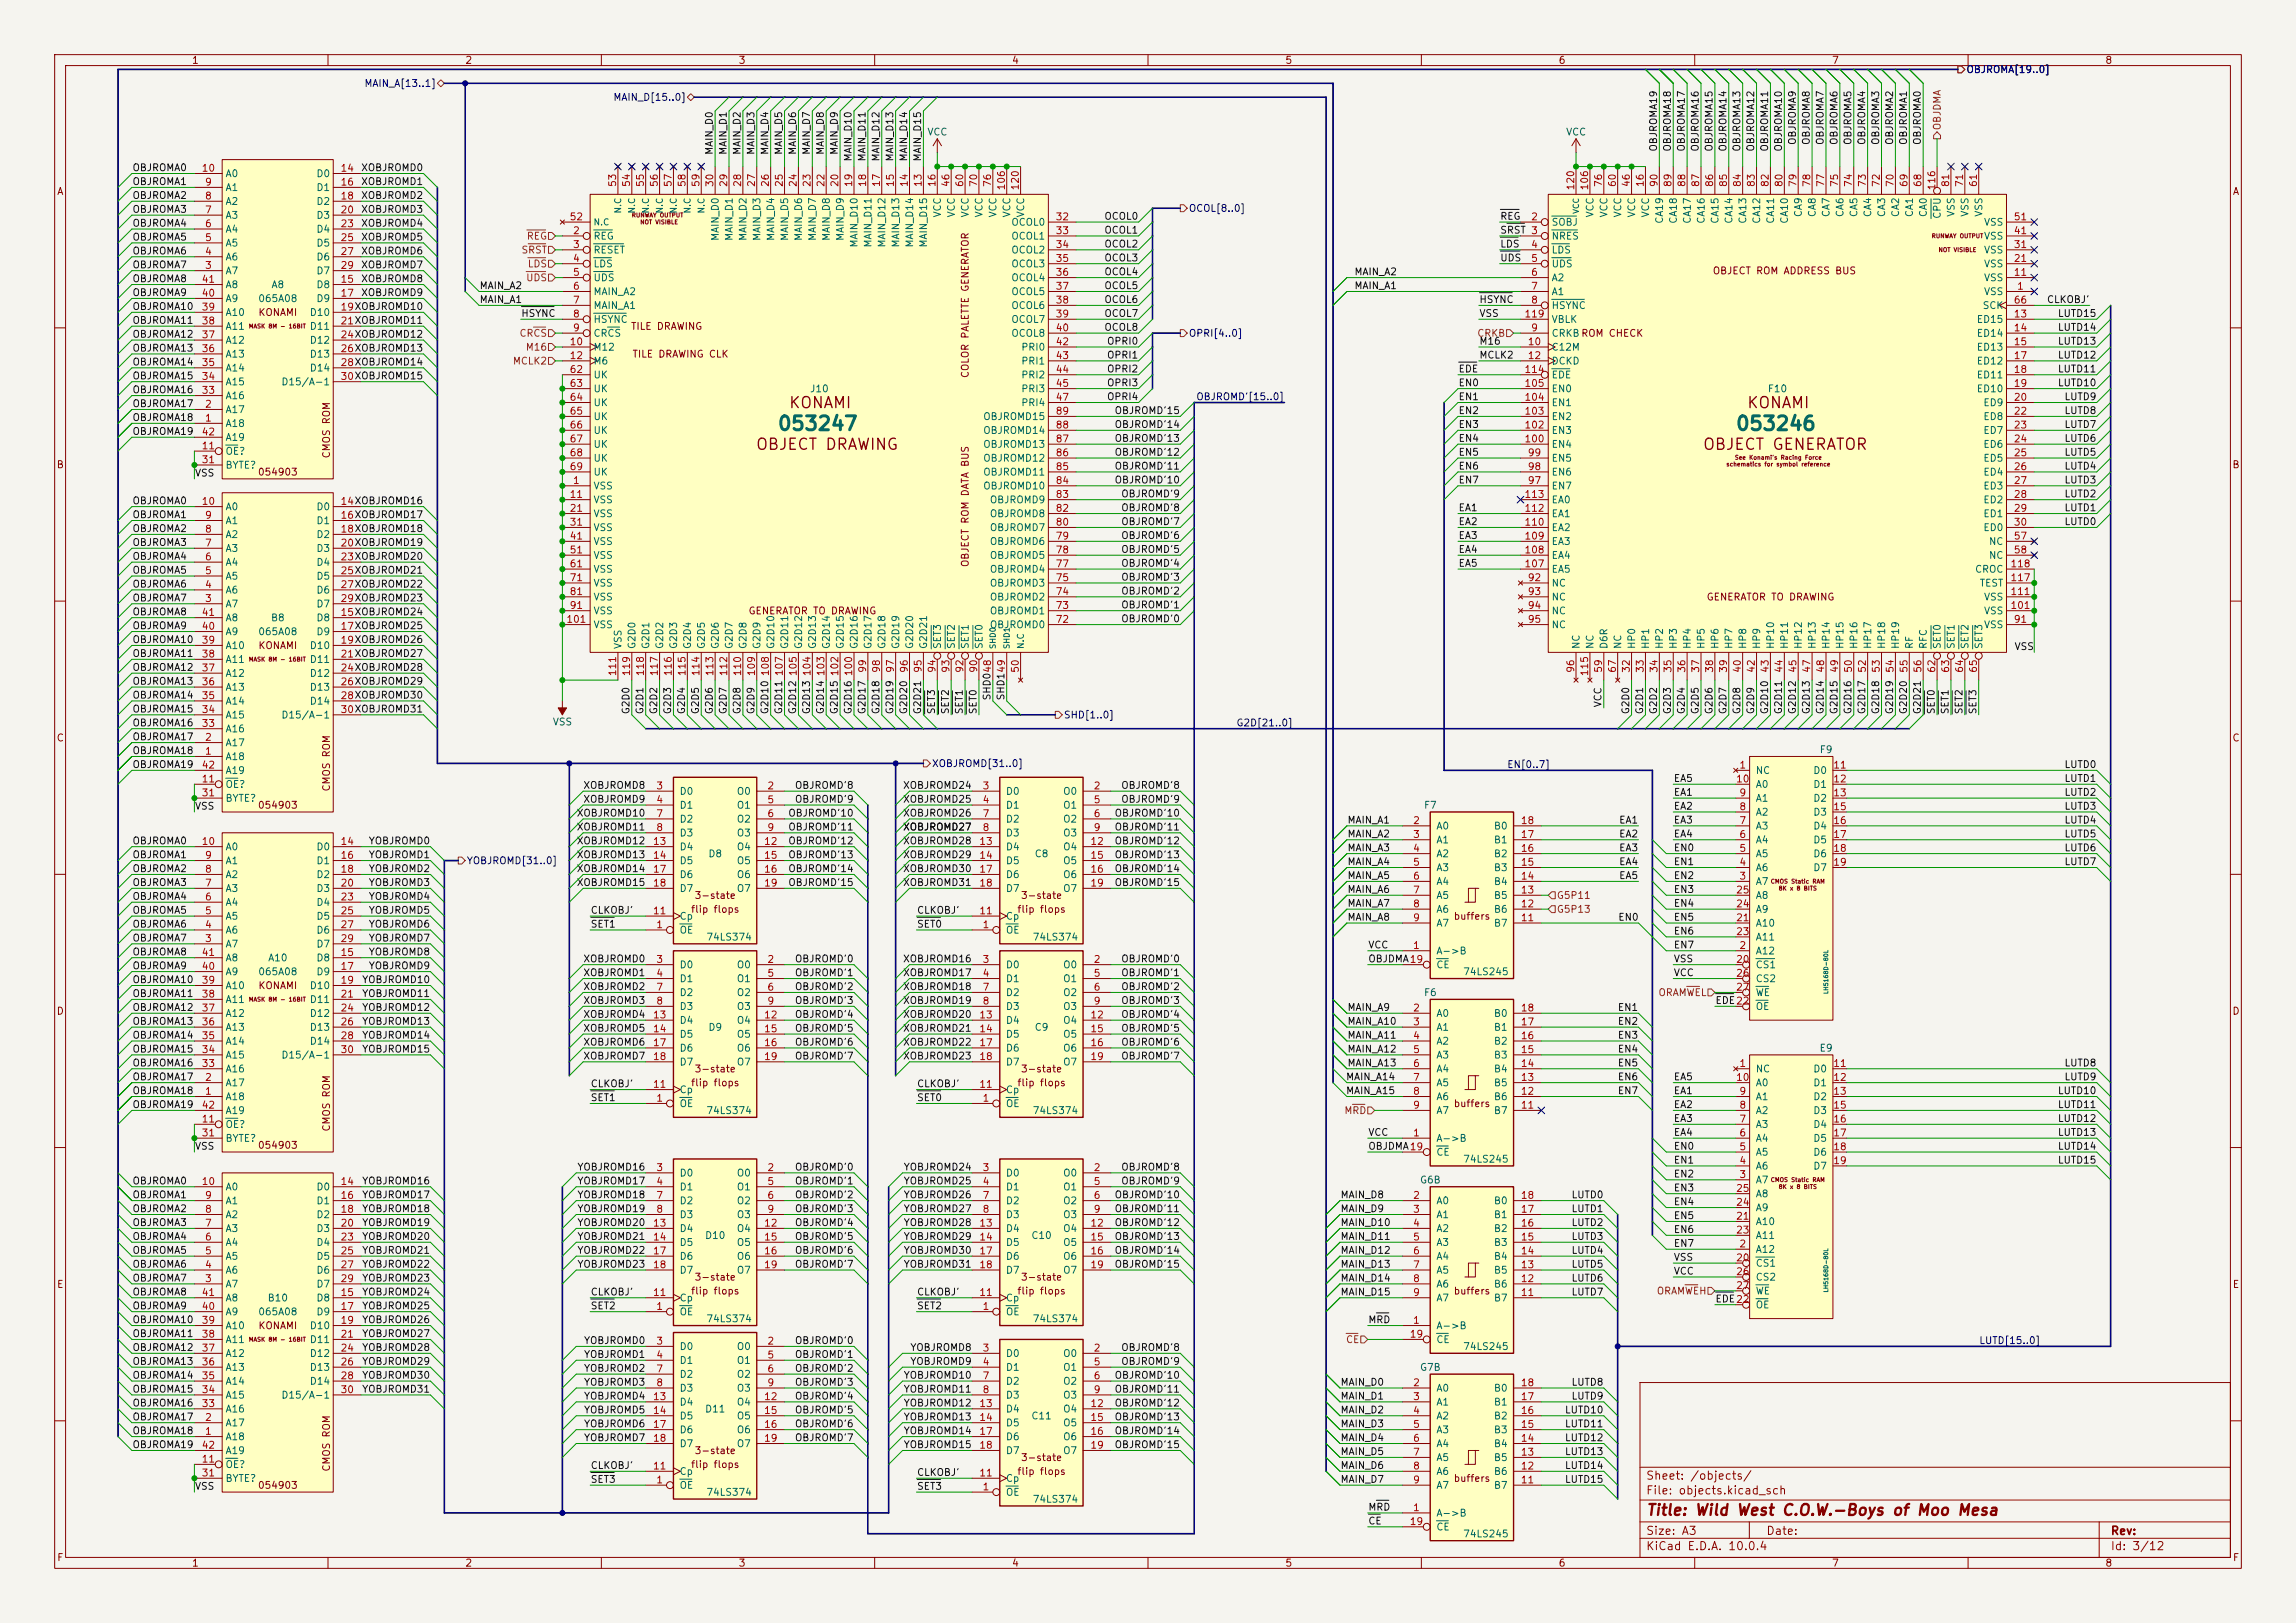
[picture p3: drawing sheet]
<svg xmlns="http://www.w3.org/2000/svg" width="420mm" height="297mm" viewBox="0 0 420 297" stroke-linecap="round" stroke-linejoin="round" font-family="sans-serif">
<defs><g id="words">
<g font-size="2.5" fill="#006464">
<text x="142.1" y="79.4">053247</text>
<text x="317.4" y="79.4">053246</text>
</g>
<g font-size="2" fill="#840000">
<text x="144.2" y="75.2">KONAMI</text>
<text x="319.4" y="75.2">KONAMI</text>
<text x="138.1" y="82.8">OBJECT DRAWING</text>
<text x="311.4" y="82.8">OBJECT GENERATOR</text>
<text x="301" y="277.8">Title: Wild West C.O.W.-Boys of Moo Mesa</text>
</g>
<g font-size="1.5" fill="#840000">
<text x="301" y="273.8">File: objects.kicad_sch</text>
<text x="301" y="271.1">Sheet: /objects/</text>
<text x="301" y="281.2">Size: A3</text>
<text x="323" y="281.2">Date:</text>
<text x="386" y="281.2">Rev:</text>
<text x="301" y="284">KiCad E.D.A. 10.0.4</text>
<text x="386" y="284">Id: 3/12</text>
</g>
<g font-size="1.3" fill="#840000">
<text x="35" y="12">1</text>
<text x="85" y="12">2</text>
<text x="135" y="12">3</text>
<text x="185" y="12">4</text>
<text x="235" y="12">5</text>
<text x="285" y="12">6</text>
<text x="335" y="12">7</text>
<text x="385" y="12">8</text>
<text x="10.3" y="36">A</text>
<text x="408.3" y="36">A</text>
<text x="313.2" y="50.5">OBJECT ROM ADDRESS BUS</text>
<text x="47.2" y="58.1">KONAMI</text>
<text x="115.3" y="60.7">TILE DRAWING</text>
<text x="115.6" y="65.7">TILE DRAWING CLK</text>
<text x="177.5" y="69.3" transform="rotate(-90 177.5 69.3)">COLOR PALETTE GENERATOR</text>
<text x="60.7" y="84" transform="rotate(-90 60.7 84)">CMOS ROM</text>
<text x="10.3" y="86">B</text>
<text x="47.1" y="87.3">054903</text>
<text x="408.2" y="86">B</text>
<text x="177.5" y="103.9" transform="rotate(-90 177.5 103.9)">OBJECT ROM DATA BUS</text>
<text x="136.8" y="112.7">GENERATOR TO DRAWING</text>
<text x="312.1" y="110.2">GENERATOR TO DRAWING</text>
<text x="47.2" y="119.1">KONAMI</text>
<text x="10.3" y="136">C</text>
<text x="408.2" y="136">C</text>
<text x="47.1" y="148.3">054903</text>
<text x="60.7" y="144.9" transform="rotate(-90 60.7 144.9)">CMOS ROM</text>
<text x="126.3" y="167.3">flip flops</text>
<text x="127" y="164.8">3-state</text>
<text x="186" y="167.3">flip flops</text>
<text x="186.6" y="164.8">3-state</text>
<text x="265.8" y="168.6">buffers</text>
<text x="10.3" y="186">D</text>
<text x="47.2" y="181.3">KONAMI</text>
<text x="408.2" y="186">D</text>
<text x="127" y="196.6">3-state</text>
<text x="186.6" y="196.6">3-state</text>
<text x="126.3" y="199.1">flip flops</text>
<text x="186" y="199.1">flip flops</text>
<text x="265.8" y="202.9">buffers</text>
<text x="60.7" y="207.2" transform="rotate(-90 60.7 207.2)">CMOS ROM</text>
<text x="47.1" y="210.5">054903</text>
<text x="10.3" y="236">E</text>
<text x="126.3" y="237.2">flip flops</text>
<text x="127" y="234.7">3-state</text>
<text x="186" y="237.2">flip flops</text>
<text x="186.6" y="234.7">3-state</text>
<text x="265.8" y="237.2">buffers</text>
<text x="408.3" y="236">E</text>
<text x="47.2" y="243.5">KONAMI</text>
<text x="60.7" y="269.4" transform="rotate(-90 60.7 269.4)">CMOS ROM</text>
<text x="126.3" y="268.9">flip flops</text>
<text x="127" y="266.4">3-state</text>
<text x="186.6" y="267.7">3-state</text>
<text x="47.1" y="272.8">054903</text>
<text x="186" y="270.2">flip flops</text>
<text x="265.8" y="271.5">buffers</text>
<text x="10.3" y="286">F</text>
<text x="35" y="287">1</text>
<text x="85" y="287">2</text>
<text x="135" y="287">3</text>
<text x="185" y="287">4</text>
<text x="235" y="287">5</text>
<text x="285" y="287">6</text>
<text x="335" y="287">7</text>
<text x="385" y="287">8</text>
<text x="408.3" y="286">F</text>
</g>
<g font-size="1.3" fill="#000084">
<text x="66.6" y="16.2">MAIN_A[13..1]</text>
<text x="359.6" y="13.7">OBJROMA[19..0]</text>
<text x="112.1" y="18.8">MAIN_D[15..0]</text>
<text x="217.4" y="39.1">OCOL[8..0]</text>
<text x="217.4" y="61.9">OPRI[4..0]</text>
<text x="218.7" y="73.5">OBJROMD'[15..0]</text>
<text x="194.5" y="131.8">SHD[1..0]</text>
<text x="226.1" y="133.2">G2D[21..0]</text>
<text x="170.4" y="140.7">XOBJROMD[31..0]</text>
<text x="275.6" y="140.8">EN[0..7]</text>
<text x="85.3" y="158.5">YOBJROMD[31..0]</text>
<text x="361.9" y="246.3">LUTD[15..0]</text>
</g>
<g font-size="1.3" fill="#725600">
<text x="355.3" y="23.9" transform="rotate(-90 355.3 23.9)">OBJDMA</text>
<text x="95.3" y="46.7">SRST</text>
<text x="96.2" y="44.2">REG</text>
<text x="96.1" y="51.8">UDS</text>
<text x="96.4" y="49.2">LDS</text>
<text x="94.9" y="61.9">CRCS</text>
<text x="96.1" y="64.5">M16</text>
<text x="270.1" y="61.9">CRKB</text>
<text x="93.7" y="67">MCLK2</text>
<text x="284.7" y="164.8">G5P11</text>
<text x="284.7" y="167.3">G5P13</text>
<text x="303.3" y="182.6">ORAMWEL</text>
<text x="245.8" y="204.2">MRD</text>
<text x="303" y="237.2">ORAMWEH</text>
<text x="246.1" y="246.1">CE</text>
</g>
<g font-size="1.3" fill="#0f0f0f">
<text x="130.7" y="28.4" transform="rotate(-90 130.7 28.4)">MAIN_D0</text>
<text x="133.2" y="28.4" transform="rotate(-90 133.2 28.4)">MAIN_D1</text>
<text x="135.8" y="28.4" transform="rotate(-90 135.8 28.4)">MAIN_D2</text>
<text x="138.3" y="28.4" transform="rotate(-90 138.3 28.4)">MAIN_D3</text>
<text x="140.8" y="28.4" transform="rotate(-90 140.8 28.4)">MAIN_D4</text>
<text x="143.4" y="28.4" transform="rotate(-90 143.4 28.4)">MAIN_D5</text>
<text x="145.9" y="28.4" transform="rotate(-90 145.9 28.4)">MAIN_D6</text>
<text x="148.5" y="28.4" transform="rotate(-90 148.5 28.4)">MAIN_D7</text>
<text x="151" y="28.4" transform="rotate(-90 151 28.4)">MAIN_D8</text>
<text x="153.5" y="28.4" transform="rotate(-90 153.5 28.4)">MAIN_D9</text>
<text x="156.1" y="29.7" transform="rotate(-90 156.1 29.7)">MAIN_D10</text>
<text x="158.6" y="29.7" transform="rotate(-90 158.6 29.7)">MAIN_D11</text>
<text x="161.2" y="29.7" transform="rotate(-90 161.2 29.7)">MAIN_D12</text>
<text x="163.7" y="29.7" transform="rotate(-90 163.7 29.7)">MAIN_D13</text>
<text x="166.2" y="29.7" transform="rotate(-90 166.2 29.7)">MAIN_D14</text>
<text x="168.8" y="29.7" transform="rotate(-90 168.8 29.7)">MAIN_D15</text>
<text x="303.4" y="27.8" transform="rotate(-90 303.4 27.8)">OBJROMA19</text>
<text x="305.9" y="27.8" transform="rotate(-90 305.9 27.8)">OBJROMA18</text>
<text x="308.5" y="27.8" transform="rotate(-90 308.5 27.8)">OBJROMA17</text>
<text x="311" y="27.8" transform="rotate(-90 311 27.8)">OBJROMA16</text>
<text x="313.6" y="27.8" transform="rotate(-90 313.6 27.8)">OBJROMA15</text>
<text x="316.1" y="27.8" transform="rotate(-90 316.1 27.8)">OBJROMA14</text>
<text x="318.6" y="27.8" transform="rotate(-90 318.6 27.8)">OBJROMA13</text>
<text x="321.2" y="27.8" transform="rotate(-90 321.2 27.8)">OBJROMA12</text>
<text x="323.7" y="27.8" transform="rotate(-90 323.7 27.8)">OBJROMA11</text>
<text x="326.3" y="27.8" transform="rotate(-90 326.3 27.8)">OBJROMA10</text>
<text x="328.8" y="26.6" transform="rotate(-90 328.8 26.6)">OBJROMA9</text>
<text x="331.3" y="26.6" transform="rotate(-90 331.3 26.6)">OBJROMA8</text>
<text x="333.9" y="26.6" transform="rotate(-90 333.9 26.6)">OBJROMA7</text>
<text x="336.4" y="26.6" transform="rotate(-90 336.4 26.6)">OBJROMA6</text>
<text x="339" y="26.6" transform="rotate(-90 339 26.6)">OBJROMA5</text>
<text x="341.5" y="26.6" transform="rotate(-90 341.5 26.6)">OBJROMA4</text>
<text x="344" y="26.6" transform="rotate(-90 344 26.6)">OBJROMA3</text>
<text x="346.6" y="26.6" transform="rotate(-90 346.6 26.6)">OBJROMA2</text>
<text x="349.1" y="26.6" transform="rotate(-90 349.1 26.6)">OBJROMA1</text>
<text x="351.7" y="26.6" transform="rotate(-90 351.7 26.6)">OBJROMA0</text>
<text x="24.1" y="34.2">OBJROMA1</text>
<text x="24.1" y="31.6">OBJROMA0</text>
<text x="66" y="34.2">XOBJROMD1</text>
<text x="66" y="31.6">XOBJROMD0</text>
<text x="24.1" y="36.7">OBJROMA2</text>
<text x="24.1" y="39.2">OBJROMA3</text>
<text x="24.1" y="41.8">OBJROMA4</text>
<text x="66" y="41.8">XOBJROMD4</text>
<text x="66" y="36.7">XOBJROMD2</text>
<text x="66" y="39.2">XOBJROMD3</text>
<text x="201.9" y="40.5">OCOL0</text>
<text x="274.3" y="40.5">REG</text>
<text x="24.1" y="46.9">OBJROMA6</text>
<text x="24.1" y="44.3">OBJROMA5</text>
<text x="66" y="46.9">XOBJROMD6</text>
<text x="66" y="44.3">XOBJROMD5</text>
<text x="201.9" y="45.6">OCOL2</text>
<text x="201.9" y="43.1">OCOL1</text>
<text x="274.3" y="43.1">SRST 3</text>
<text x="274.3" y="45.6">LDS</text>
<text x="24.1" y="51.9">OBJROMA8</text>
<text x="24.1" y="49.4">OBJROMA7</text>
<text x="66" y="51.9">XOBJROMD8</text>
<text x="66" y="49.4">XOBJROMD7</text>
<text x="87.6" y="53.2">MAIN_A2</text>
<text x="201.9" y="50.7">OCOL4</text>
<text x="201.9" y="53.2">OCOL5</text>
<text x="201.9" y="48.1">OCOL3</text>
<text x="247.6" y="50.7">MAIN_A2</text>
<text x="247.6" y="53.2">MAIN_A1</text>
<text x="274.3" y="48.1">UDS</text>
<text x="24.1" y="54.5">OBJROMA9</text>
<text x="24.1" y="57">OBJROMA10</text>
<text x="24.1" y="59.6">OBJROMA11</text>
<text x="66" y="54.5">XOBJROMD9</text>
<text x="87.6" y="55.8">MAIN_A1</text>
<text x="95.2" y="58.3">HSYNC</text>
<text x="201.9" y="55.8">OCOL6</text>
<text x="201.9" y="58.3">OCOL7</text>
<text x="270.5" y="58.3">VSS</text>
<text x="270.5" y="55.8">HSYNC</text>
<text x="374.3" y="55.8">CLKOBJ'</text>
<text x="376.3" y="58.3">LUTD15</text>
<text x="24.1" y="64.6">OBJROMA13</text>
<text x="24.1" y="62.1">OBJROMA12</text>
<text x="201.9" y="60.8">OCOL8</text>
<text x="202.4" y="63.4">OPRI0</text>
<text x="202.4" y="65.9">OPRI1</text>
<text x="270.5" y="63.4">M16</text>
<text x="270.5" y="65.9">MCLK2</text>
<text x="376.3" y="65.9">LUTD12</text>
<text x="376.3" y="60.8">LUTD14</text>
<text x="376.3" y="63.4">LUTD13</text>
<text x="24.1" y="69.7">OBJROMA15</text>
<text x="24.1" y="67.2">OBJROMA14</text>
<text x="202.4" y="68.5">OPRI2</text>
<text x="202.4" y="71">OPRI3</text>
<text x="266.7" y="71">EN0</text>
<text x="266.7" y="68.5">EDE</text>
<text x="376.3" y="71">LUTD10</text>
<text x="376.3" y="68.5">LUTD11</text>
<text x="24.1" y="77.3">OBJROMA18</text>
<text x="24.1" y="74.8">OBJROMA17</text>
<text x="24.1" y="72.3">OBJROMA16</text>
<text x="202.4" y="73.5">OPRI4</text>
<text x="203.8" y="76.1">OBJROMD'15</text>
<text x="266.7" y="73.5">EN1</text>
<text x="266.7" y="76.1">EN2</text>
<text x="377.5" y="73.5">LUTD9</text>
<text x="377.5" y="76.1">LUTD8</text>
<text x="24.1" y="79.9">OBJROMA19</text>
<text x="203.8" y="81.2">OBJROMD'13</text>
<text x="203.8" y="83.7">OBJROMD'12</text>
<text x="203.8" y="78.6">OBJROMD'14</text>
<text x="266.7" y="83.7">EN5</text>
<text x="266.7" y="78.6">EN3</text>
<text x="266.7" y="81.2">EN4</text>
<text x="377.5" y="81.2">LUTD6</text>
<text x="377.5" y="83.7">LUTD5</text>
<text x="377.5" y="78.6">LUTD7</text>
<text x="35.6" y="87.5">VSS</text>
<text x="203.8" y="86.2">OBJROMD'11</text>
<text x="203.8" y="88.8">OBJROMD'10</text>
<text x="266.7" y="88.8">EN7</text>
<text x="266.7" y="86.2">EN6</text>
<text x="377.5" y="88.8">LUTD3</text>
<text x="377.5" y="86.2">LUTD4</text>
<text x="24.1" y="95.1">OBJROMA1</text>
<text x="24.1" y="92.6">OBJROMA0</text>
<text x="205" y="93.9">OBJROMD'8</text>
<text x="205" y="91.3">OBJROMD'9</text>
<text x="266.7" y="93.9">EA1</text>
<text x="377.5" y="91.3">LUTD2</text>
<text x="377.5" y="93.9">LUTD1</text>
<text x="24.1" y="100.2">OBJROMA3</text>
<text x="24.1" y="97.7">OBJROMA2</text>
<text x="205" y="96.4">OBJROMD'7</text>
<text x="205" y="98.9">OBJROMD'6</text>
<text x="205" y="101.5">OBJROMD'5</text>
<text x="266.7" y="98.9">EA3</text>
<text x="266.7" y="96.4">EA2</text>
<text x="266.7" y="101.5">EA4</text>
<text x="377.5" y="96.4">LUTD0</text>
<text x="24.1" y="105.3">OBJROMA5</text>
<text x="24.1" y="107.8">OBJROMA6</text>
<text x="24.1" y="102.7">OBJROMA4</text>
<text x="205" y="106.6">OBJROMD'3</text>
<text x="205" y="104">OBJROMD'4</text>
<text x="266.7" y="104">EA5</text>
<text x="24.1" y="110.4">OBJROMA7</text>
<text x="24.1" y="112.9">OBJROMA8</text>
<text x="205" y="111.6">OBJROMD'1</text>
<text x="205" y="109.1">OBJROMD'2</text>
<text x="24.1" y="115.4">OBJROMA9</text>
<text x="24.1" y="118">OBJROMA10</text>
<text x="205" y="114.2">OBJROMD'0</text>
<text x="368.4" y="119.3">VSS</text>
<text x="24.1" y="123.1">OBJROMA12</text>
<text x="24.1" y="125.6">OBJROMA13</text>
<text x="24.1" y="120.5">OBJROMA11</text>
<text x="24.1" y="128.1">OBJROMA14</text>
<text x="24.1" y="130.7">OBJROMA15</text>
<text x="115.4" y="130.8" transform="rotate(-90 115.4 130.8)">G2D0</text>
<text x="118" y="130.8" transform="rotate(-90 118 130.8)">G2D1</text>
<text x="120.5" y="130.8" transform="rotate(-90 120.5 130.8)">G2D2</text>
<text x="123.1" y="130.8" transform="rotate(-90 123.1 130.8)">G2D3</text>
<text x="125.6" y="130.8" transform="rotate(-90 125.6 130.8)">G2D4</text>
<text x="128.1" y="130.8" transform="rotate(-90 128.1 130.8)">G2D5</text>
<text x="130.7" y="130.8" transform="rotate(-90 130.7 130.8)">G2D6</text>
<text x="133.2" y="130.8" transform="rotate(-90 133.2 130.8)">G2D7</text>
<text x="135.8" y="130.8" transform="rotate(-90 135.8 130.8)">G2D8</text>
<text x="138.3" y="130.8" transform="rotate(-90 138.3 130.8)">G2D9</text>
<text x="140.8" y="130.8" transform="rotate(-90 140.8 130.8)">G2D10</text>
<text x="143.4" y="130.8" transform="rotate(-90 143.4 130.8)">G2D11</text>
<text x="145.9" y="130.8" transform="rotate(-90 145.9 130.8)">G2D12</text>
<text x="148.5" y="130.8" transform="rotate(-90 148.5 130.8)">G2D13</text>
<text x="151" y="130.8" transform="rotate(-90 151 130.8)">G2D14</text>
<text x="153.5" y="130.8" transform="rotate(-90 153.5 130.8)">G2D15</text>
<text x="156.1" y="130.8" transform="rotate(-90 156.1 130.8)">G2D16</text>
<text x="158.6" y="130.8" transform="rotate(-90 158.6 130.8)">G2D17</text>
<text x="161.2" y="130.8" transform="rotate(-90 161.2 130.8)">G2D18</text>
<text x="163.7" y="130.8" transform="rotate(-90 163.7 130.8)">G2D19</text>
<text x="166.2" y="130.8" transform="rotate(-90 166.2 130.8)">G2D20</text>
<text x="168.8" y="130.8" transform="rotate(-90 168.8 130.8)">G2D21</text>
<text x="171.3" y="130.8" transform="rotate(-90 171.3 130.8)">SET3</text>
<text x="173.9" y="130.8" transform="rotate(-90 173.9 130.8)">SET2</text>
<text x="176.4" y="130.8" transform="rotate(-90 176.4 130.8)">SET1</text>
<text x="178.9" y="130.8" transform="rotate(-90 178.9 130.8)">SET0</text>
<text x="181.5" y="128.3" transform="rotate(-90 181.5 128.3)">SHD048</text>
<text x="184" y="128.3" transform="rotate(-90 184 128.3)">SHD149</text>
<text x="293.2" y="129.5" transform="rotate(-90 293.2 129.5)">VCC</text>
<text x="298.3" y="130.8" transform="rotate(-90 298.3 130.8)">G2D0</text>
<text x="300.9" y="130.8" transform="rotate(-90 300.9 130.8)">G2D1</text>
<text x="303.4" y="130.8" transform="rotate(-90 303.4 130.8)">G2D2</text>
<text x="305.9" y="130.8" transform="rotate(-90 305.9 130.8)">G2D3</text>
<text x="308.5" y="130.8" transform="rotate(-90 308.5 130.8)">G2D4</text>
<text x="311" y="130.8" transform="rotate(-90 311 130.8)">G2D5</text>
<text x="313.6" y="130.8" transform="rotate(-90 313.6 130.8)">G2D6</text>
<text x="316.1" y="130.8" transform="rotate(-90 316.1 130.8)">G2D7</text>
<text x="318.6" y="130.8" transform="rotate(-90 318.6 130.8)">G2D8</text>
<text x="321.2" y="130.8" transform="rotate(-90 321.2 130.8)">G2D9</text>
<text x="323.7" y="130.8" transform="rotate(-90 323.7 130.8)">G2D10</text>
<text x="326.3" y="130.8" transform="rotate(-90 326.3 130.8)">G2D11</text>
<text x="328.8" y="130.8" transform="rotate(-90 328.8 130.8)">G2D12</text>
<text x="331.3" y="130.8" transform="rotate(-90 331.3 130.8)">G2D13</text>
<text x="333.9" y="130.8" transform="rotate(-90 333.9 130.8)">G2D14</text>
<text x="336.4" y="130.8" transform="rotate(-90 336.4 130.8)">G2D15</text>
<text x="339" y="130.8" transform="rotate(-90 339 130.8)">G2D16</text>
<text x="341.5" y="130.8" transform="rotate(-90 341.5 130.8)">G2D17</text>
<text x="344" y="130.8" transform="rotate(-90 344 130.8)">G2D18</text>
<text x="346.6" y="130.8" transform="rotate(-90 346.6 130.8)">G2D19</text>
<text x="349.1" y="130.8" transform="rotate(-90 349.1 130.8)">G2D20</text>
<text x="351.7" y="130.8" transform="rotate(-90 351.7 130.8)">G2D21</text>
<text x="354.2" y="130.8" transform="rotate(-90 354.2 130.8)">SET0</text>
<text x="356.7" y="130.8" transform="rotate(-90 356.7 130.8)">SET1</text>
<text x="359.3" y="130.8" transform="rotate(-90 359.3 130.8)">SET2</text>
<text x="361.8" y="130.8" transform="rotate(-90 361.8 130.8)">SET3</text>
<text x="24.1" y="133.2">OBJROMA16</text>
<text x="24.1" y="135.8">OBJROMA17</text>
<text x="24.1" y="140.8">OBJROMA19</text>
<text x="24.1" y="138.3">OBJROMA18</text>
<text x="306.1" y="143.4">EA5</text>
<text x="377.5" y="140.8">LUTD0</text>
<text x="377.5" y="143.4">LUTD1</text>
<text x="35.6" y="148.5">VSS</text>
<text x="105.4" y="149.7">XOBJROMD10</text>
<text x="106.6" y="147.2">XOBJROMD9</text>
<text x="106.6" y="144.7">XOBJROMD8</text>
<text x="144.1" y="149.7">OBJROMD'10</text>
<text x="145.3" y="147.2">OBJROMD'9</text>
<text x="145.3" y="144.7">OBJROMD'8</text>
<text x="165.1" y="147.2">XOBJROMD25</text>
<text x="165.1" y="144.7">XOBJROMD24</text>
<text x="165.1" y="149.7">XOBJROMD26</text>
<text x="203.8" y="149.7">OBJROMD'10</text>
<text x="205" y="144.7">OBJROMD'8</text>
<text x="205" y="147.2">OBJROMD'9</text>
<text x="306.1" y="148.5">EA2</text>
<text x="306.1" y="145.9">EA1</text>
<text x="377.5" y="148.5">LUTD3</text>
<text x="377.5" y="145.9">LUTD2</text>
<text x="24.1" y="154.8">OBJROMA0</text>
<text x="67.3" y="154.8">YOBJROMD0</text>
<text x="105.4" y="154.8">XOBJROMD12</text>
<text x="105.4" y="152.3">XOBJROMD11</text>
<text x="144.1" y="152.3">OBJROMD'11</text>
<text x="144.1" y="154.8">OBJROMD'12</text>
<text x="165.1" y="154.8">XOBJROMD28</text>
<text x="165.1" y="152.3">XOBJROMD27</text>
<text x="203.8" y="154.8">OBJROMD'12</text>
<text x="203.8" y="152.3">OBJROMD'11</text>
<text x="246.4" y="153.5">MAIN_A2</text>
<text x="246.4" y="151">MAIN_A1</text>
<text x="296.1" y="151">EA1</text>
<text x="296.1" y="153.5">EA2</text>
<text x="306.1" y="153.5">EA4</text>
<text x="306.1" y="151">EA3</text>
<text x="377.5" y="153.5">LUTD5</text>
<text x="377.5" y="151">LUTD4</text>
<text x="24.1" y="157.4">OBJROMA1</text>
<text x="24.1" y="159.9">OBJROMA2</text>
<text x="67.3" y="157.4">YOBJROMD1</text>
<text x="67.3" y="159.9">YOBJROMD2</text>
<text x="105.4" y="157.4">XOBJROMD13</text>
<text x="105.4" y="159.9">XOBJROMD14</text>
<text x="144.1" y="159.9">OBJROMD'14</text>
<text x="144.1" y="157.4">OBJROMD'13</text>
<text x="165.1" y="157.4">XOBJROMD29</text>
<text x="165.1" y="159.9">XOBJROMD30</text>
<text x="203.8" y="157.4">OBJROMD'13</text>
<text x="203.8" y="159.9">OBJROMD'14</text>
<text x="246.4" y="156.1">MAIN_A3</text>
<text x="246.4" y="158.6">MAIN_A4</text>
<text x="246.4" y="161.2">MAIN_A5</text>
<text x="296.1" y="158.6">EA4</text>
<text x="296.1" y="161.2">EA5</text>
<text x="296.1" y="156.1">EA3</text>
<text x="306.1" y="156.1">EN0</text>
<text x="306.1" y="161.2">EN2</text>
<text x="306.1" y="158.6">EN1</text>
<text x="377.5" y="158.6">LUTD7</text>
<text x="377.5" y="156.1">LUTD6</text>
<text x="24.1" y="162.4">OBJROMA3</text>
<text x="24.1" y="167.5">OBJROMA5</text>
<text x="24.1" y="165">OBJROMA4</text>
<text x="67.3" y="167.5">YOBJROMD5</text>
<text x="67.3" y="165">YOBJROMD4</text>
<text x="67.3" y="162.4">YOBJROMD3</text>
<text x="105.4" y="162.4">XOBJROMD15</text>
<text x="107.9" y="167.5">CLKOBJ'</text>
<text x="144.1" y="162.4">OBJROMD'15</text>
<text x="165.1" y="162.4">XOBJROMD31</text>
<text x="167.6" y="167.5">CLKOBJ'</text>
<text x="203.8" y="162.4">OBJROMD'15</text>
<text x="246.4" y="166.2">MAIN_A7</text>
<text x="246.4" y="163.7">MAIN_A6</text>
<text x="306.1" y="163.7">EN3</text>
<text x="306.1" y="166.2">EN4</text>
<text x="24.1" y="172.6">OBJROMA7</text>
<text x="24.1" y="170.1">OBJROMA6</text>
<text x="67.3" y="172.6">YOBJROMD7</text>
<text x="67.3" y="170.1">YOBJROMD6</text>
<text x="107.9" y="170.1">SET1</text>
<text x="167.6" y="170.1">SET0</text>
<text x="246.4" y="168.8">MAIN_A8</text>
<text x="250.2" y="173.9">VCC</text>
<text x="295.9" y="168.8">EN0</text>
<text x="306.1" y="168.8">EN5</text>
<text x="306.1" y="173.9">EN7</text>
<text x="306.1" y="171.3">EN6</text>
<text x="24.1" y="177.7">OBJROMA9</text>
<text x="24.1" y="175.1">OBJROMA8</text>
<text x="67.3" y="175.1">YOBJROMD8</text>
<text x="67.3" y="177.7">YOBJROMD9</text>
<text x="106.6" y="176.4">XOBJROMD0</text>
<text x="106.6" y="178.9">XOBJROMD1</text>
<text x="145.3" y="178.9">OBJROMD'1</text>
<text x="145.3" y="176.4">OBJROMD'0</text>
<text x="165.1" y="176.4">XOBJROMD16</text>
<text x="165.1" y="178.9">XOBJROMD17</text>
<text x="205" y="176.4">OBJROMD'0</text>
<text x="205" y="178.9">OBJROMD'1</text>
<text x="250.2" y="176.4">OBJDMA19</text>
<text x="306.1" y="178.9">VCC</text>
<text x="306.1" y="176.4">VSS</text>
<text x="24.1" y="180.2">OBJROMA10</text>
<text x="24.1" y="182.8">OBJROMA11</text>
<text x="24.1" y="185.3">OBJROMA12</text>
<text x="66.1" y="182.8">YOBJROMD11</text>
<text x="66.1" y="185.3">YOBJROMD12</text>
<text x="66.1" y="180.2">YOBJROMD10</text>
<text x="106.6" y="184">XOBJROMD3</text>
<text x="106.6" y="181.5">XOBJROMD2</text>
<text x="145.3" y="184">OBJROMD'3</text>
<text x="145.3" y="181.5">OBJROMD'2</text>
<text x="165.1" y="181.5">XOBJROMD18</text>
<text x="165.1" y="184">XOBJROMD19</text>
<text x="205" y="184">OBJROMD'3</text>
<text x="205" y="181.5">OBJROMD'2</text>
<text x="246.4" y="185.3">MAIN_A9</text>
<text x="295.8" y="185.3">EN1</text>
<text x="313.7" y="184">EDE22</text>
<text x="24.1" y="187.8">OBJROMA13</text>
<text x="24.1" y="190.4">OBJROMA14</text>
<text x="66.1" y="187.8">YOBJROMD13</text>
<text x="66.1" y="190.4">YOBJROMD14</text>
<text x="106.6" y="186.6">XOBJROMD4</text>
<text x="106.6" y="189.1">XOBJROMD5</text>
<text x="106.6" y="191.6">XOBJROMD6</text>
<text x="145.3" y="189.1">OBJROMD'5</text>
<text x="145.3" y="191.6">OBJROMD'6</text>
<text x="145.3" y="186.6">OBJROMD'4</text>
<text x="165.1" y="189.1">XOBJROMD21</text>
<text x="165.1" y="186.6">XOBJROMD20</text>
<text x="165.1" y="191.6">XOBJROMD22</text>
<text x="205" y="186.6">OBJROMD'4</text>
<text x="205" y="189.1">OBJROMD'5</text>
<text x="205" y="191.6">OBJROMD'6</text>
<text x="246.4" y="190.4">MAIN_A11</text>
<text x="246.4" y="187.8">MAIN_A10</text>
<text x="295.8" y="187.8">EN2</text>
<text x="295.8" y="190.4">EN3</text>
<text x="24.1" y="198">OBJROMA17</text>
<text x="24.1" y="195.5">OBJROMA16</text>
<text x="24.1" y="192.9">OBJROMA15</text>
<text x="66.1" y="192.9">YOBJROMD15</text>
<text x="106.6" y="194.2">XOBJROMD7</text>
<text x="145.3" y="194.2">OBJROMD'7</text>
<text x="165.1" y="194.2">XOBJROMD23</text>
<text x="205" y="194.2">OBJROMD'7</text>
<text x="246.1" y="198">MAIN_A14</text>
<text x="246.4" y="195.5">MAIN_A13</text>
<text x="246.4" y="192.9">MAIN_A12</text>
<text x="295.8" y="198">EN6</text>
<text x="295.8" y="195.5">EN5</text>
<text x="295.8" y="192.9">EN4</text>
<text x="306.1" y="198">EA5</text>
<text x="377.5" y="195.5">LUTD8</text>
<text x="377.5" y="198">LUTD9</text>
<text x="24.1" y="203.1">OBJROMA19</text>
<text x="24.1" y="200.5">OBJROMA18</text>
<text x="107.9" y="199.3">CLKOBJ'</text>
<text x="107.9" y="201.8">SET1</text>
<text x="167.6" y="199.3">CLKOBJ'</text>
<text x="167.6" y="201.8">SET0</text>
<text x="246.1" y="200.5">MAIN_A15</text>
<text x="295.8" y="200.5">EN7</text>
<text x="306.1" y="200.5">EA1</text>
<text x="306.1" y="203.1">EA2</text>
<text x="376.3" y="200.5">LUTD10</text>
<text x="376.3" y="203.1">LUTD11</text>
<text x="250.2" y="208.2">VCC</text>
<text x="306.1" y="205.6">EA3</text>
<text x="306.1" y="208.2">EA4</text>
<text x="376.3" y="205.6">LUTD12</text>
<text x="376.3" y="208.2">LUTD13</text>
<text x="35.6" y="210.7">VSS</text>
<text x="105.5" y="214.5">YOBJROMD16</text>
<text x="145.3" y="214.5">OBJROMD'0</text>
<text x="165.2" y="214.5">YOBJROMD24</text>
<text x="205" y="214.5">OBJROMD'8</text>
<text x="250.2" y="210.7">OBJDMA19</text>
<text x="306.1" y="213.2">EN1</text>
<text x="306.1" y="210.7">EN0</text>
<text x="306.1" y="215.8">EN2</text>
<text x="376.3" y="213.2">LUTD15</text>
<text x="376.3" y="210.7">LUTD14</text>
<text x="24.1" y="217">OBJROMA0</text>
<text x="24.1" y="219.6">OBJROMA1</text>
<text x="66.1" y="219.6">YOBJROMD17</text>
<text x="66.1" y="217">YOBJROMD16</text>
<text x="105.5" y="217">YOBJROMD17</text>
<text x="105.5" y="219.6">YOBJROMD18</text>
<text x="145.3" y="219.6">OBJROMD'2</text>
<text x="145.3" y="217">OBJROMD'1</text>
<text x="165.2" y="217">YOBJROMD25</text>
<text x="165.2" y="219.6">YOBJROMD26</text>
<text x="203.8" y="219.6">OBJROMD'10</text>
<text x="205" y="217">OBJROMD'9</text>
<text x="245.1" y="219.6">MAIN_D8</text>
<text x="287.4" y="219.6">LUTD0</text>
<text x="306.1" y="220.9">EN4</text>
<text x="306.1" y="218.3">EN3</text>
<text x="24.1" y="224.7">OBJROMA3</text>
<text x="24.1" y="227.2">OBJROMA4</text>
<text x="24.1" y="222.1">OBJROMA2</text>
<text x="66.1" y="222.1">YOBJROMD18</text>
<text x="66.1" y="227.2">YOBJROMD20</text>
<text x="66.1" y="224.7">YOBJROMD19</text>
<text x="105.5" y="222.1">YOBJROMD19</text>
<text x="105.5" y="227.2">YOBJROMD21</text>
<text x="105.5" y="224.7">YOBJROMD20</text>
<text x="145.3" y="222.1">OBJROMD'3</text>
<text x="145.3" y="224.7">OBJROMD'4</text>
<text x="145.3" y="227.2">OBJROMD'5</text>
<text x="165.2" y="227.2">YOBJROMD29</text>
<text x="165.2" y="224.7">YOBJROMD28</text>
<text x="165.2" y="222.1">YOBJROMD27</text>
<text x="203.8" y="227.2">OBJROMD'13</text>
<text x="203.8" y="222.1">OBJROMD'11</text>
<text x="203.8" y="224.7">OBJROMD'12</text>
<text x="245.1" y="227.2">MAIN_D11</text>
<text x="245.1" y="224.7">MAIN_D10</text>
<text x="245.1" y="222.1">MAIN_D9</text>
<text x="287.4" y="227.2">LUTD3</text>
<text x="287.4" y="222.1">LUTD1</text>
<text x="287.4" y="224.7">LUTD2</text>
<text x="306.1" y="225.9">EN6</text>
<text x="306.1" y="223.4">EN5</text>
<text x="24.1" y="232.3">OBJROMA6</text>
<text x="24.1" y="229.7">OBJROMA5</text>
<text x="66.1" y="232.3">YOBJROMD22</text>
<text x="66.1" y="229.7">YOBJROMD21</text>
<text x="105.5" y="232.3">YOBJROMD23</text>
<text x="105.5" y="229.7">YOBJROMD22</text>
<text x="145.3" y="232.3">OBJROMD'7</text>
<text x="145.3" y="229.7">OBJROMD'6</text>
<text x="165.2" y="229.7">YOBJROMD30</text>
<text x="165.2" y="232.3">YOBJROMD31</text>
<text x="203.8" y="232.3">OBJROMD'15</text>
<text x="203.8" y="229.7">OBJROMD'14</text>
<text x="245.1" y="229.7">MAIN_D12</text>
<text x="245.1" y="232.3">MAIN_D13</text>
<text x="287.4" y="229.7">LUTD4</text>
<text x="287.4" y="232.3">LUTD5</text>
<text x="306.1" y="228.5">EN7</text>
<text x="306.1" y="231">VSS</text>
<text x="306.1" y="233.6">VCC</text>
<text x="24.1" y="239.9">OBJROMA9</text>
<text x="24.1" y="237.4">OBJROMA8</text>
<text x="24.1" y="234.8">OBJROMA7</text>
<text x="66.1" y="237.4">YOBJROMD24</text>
<text x="66.1" y="234.8">YOBJROMD23</text>
<text x="66.1" y="239.9">YOBJROMD25</text>
<text x="107.9" y="237.4">CLKOBJ'</text>
<text x="107.9" y="239.9">SET2</text>
<text x="167.6" y="237.4">CLKOBJ'</text>
<text x="167.6" y="239.9">SET2</text>
<text x="245.1" y="237.4">MAIN_D15</text>
<text x="245.1" y="234.8">MAIN_D14</text>
<text x="287.4" y="234.8">LUTD6</text>
<text x="287.4" y="237.4">LUTD7</text>
<text x="313.7" y="238.6">EDE22</text>
<text x="24.1" y="242.4">OBJROMA10</text>
<text x="24.1" y="245">OBJROMA11</text>
<text x="66.1" y="245">YOBJROMD27</text>
<text x="66.1" y="242.4">YOBJROMD26</text>
<text x="250.2" y="242.4">MRD</text>
<text x="24.1" y="250.1">OBJROMA13</text>
<text x="24.1" y="247.5">OBJROMA12</text>
<text x="66.1" y="250.1">YOBJROMD29</text>
<text x="66.1" y="247.5">YOBJROMD28</text>
<text x="106.7" y="251.3">YOBJROMD2</text>
<text x="106.7" y="248.8">YOBJROMD1</text>
<text x="106.7" y="246.3">YOBJROMD0</text>
<text x="145.3" y="246.3">OBJROMD'0</text>
<text x="145.3" y="251.3">OBJROMD'2</text>
<text x="145.3" y="248.8">OBJROMD'1</text>
<text x="166.4" y="247.5">YOBJROMD8</text>
<text x="166.4" y="250.1">YOBJROMD9</text>
<text x="205" y="247.5">OBJROMD'8</text>
<text x="205" y="250.1">OBJROMD'9</text>
<text x="24.1" y="252.6">OBJROMA14</text>
<text x="24.1" y="257.7">OBJROMA16</text>
<text x="24.1" y="255.1">OBJROMA15</text>
<text x="66.1" y="252.6">YOBJROMD30</text>
<text x="66.1" y="255.1">YOBJROMD31</text>
<text x="106.7" y="253.9">YOBJROMD3</text>
<text x="106.7" y="256.4">YOBJROMD4</text>
<text x="145.3" y="253.9">OBJROMD'3</text>
<text x="145.3" y="256.4">OBJROMD'4</text>
<text x="165.2" y="252.6">YOBJROMD10</text>
<text x="165.2" y="255.1">YOBJROMD11</text>
<text x="165.2" y="257.7">YOBJROMD12</text>
<text x="203.8" y="257.7">OBJROMD'12</text>
<text x="203.8" y="252.6">OBJROMD'10</text>
<text x="203.8" y="255.1">OBJROMD'11</text>
<text x="245.1" y="253.9">MAIN_D0</text>
<text x="245.1" y="256.4">MAIN_D1</text>
<text x="287.4" y="253.9">LUTD8</text>
<text x="287.4" y="256.4">LUTD9</text>
<text x="24.1" y="260.2">OBJROMA17</text>
<text x="24.1" y="262.8">OBJROMA18</text>
<text x="106.7" y="261.5">YOBJROMD6</text>
<text x="106.7" y="259">YOBJROMD5</text>
<text x="145.3" y="261.5">OBJROMD'6</text>
<text x="145.3" y="259">OBJROMD'5</text>
<text x="165.2" y="262.8">YOBJROMD14</text>
<text x="165.2" y="260.2">YOBJROMD13</text>
<text x="203.8" y="260.2">OBJROMD'13</text>
<text x="203.8" y="262.8">OBJROMD'14</text>
<text x="245.1" y="261.5">MAIN_D3</text>
<text x="245.1" y="259">MAIN_D2</text>
<text x="286.2" y="259">LUTD10</text>
<text x="286.2" y="261.5">LUTD11</text>
<text x="24.1" y="265.3">OBJROMA19</text>
<text x="106.7" y="264">YOBJROMD7</text>
<text x="107.9" y="269.1">CLKOBJ'</text>
<text x="145.3" y="264">OBJROMD'7</text>
<text x="165.2" y="265.3">YOBJROMD15</text>
<text x="203.8" y="265.3">OBJROMD'15</text>
<text x="245.1" y="266.6">MAIN_D5</text>
<text x="245.1" y="269.1">MAIN_D6</text>
<text x="245.1" y="264">MAIN_D4</text>
<text x="286.2" y="266.6">LUTD13</text>
<text x="286.2" y="264">LUTD12</text>
<text x="286.2" y="269.1">LUTD14</text>
<text x="35.6" y="272.9">VSS</text>
<text x="107.9" y="271.7">SET3</text>
<text x="167.6" y="270.4">CLKOBJ'</text>
<text x="167.6" y="272.9">SET3</text>
<text x="245.1" y="271.7">MAIN_D7</text>
<text x="286.2" y="271.7">LUTD15</text>
<text x="250.2" y="276.7">MRD</text>
<text x="250.2" y="279.3">CE</text>
</g>
<g font-size="1.3" fill="#006464">
<text x="169.5" y="25.1">VCC</text>
<text x="286.4" y="25.1">VCC</text>
<text x="41.1" y="35.3">A1</text>
<text x="41.1" y="32.7">A0</text>
<text x="57.8" y="32.7">D0</text>
<text x="57.8" y="35.3">D1</text>
<text x="41.1" y="40.3">A3</text>
<text x="41.1" y="37.8">A2</text>
<text x="57.8" y="37.8">D2</text>
<text x="57.8" y="40.3">D3</text>
<text x="172.4" y="39.9" transform="rotate(-90 172.4 39.9)">VCC</text>
<text x="175" y="39.9" transform="rotate(-90 175 39.9)">VCC</text>
<text x="177.5" y="39.9" transform="rotate(-90 177.5 39.9)">VCC</text>
<text x="180" y="39.9" transform="rotate(-90 180 39.9)">VCC</text>
<text x="182.6" y="39.9" transform="rotate(-90 182.6 39.9)">VCC</text>
<text x="184.9" y="41.6">OCOL0</text>
<text x="185.1" y="39.9" transform="rotate(-90 185.1 39.9)">VCC</text>
<text x="187.7" y="39.9" transform="rotate(-90 187.7 39.9)">VCC</text>
<text x="283.7" y="41.6">SOBJ</text>
<text x="291.8" y="39.9" transform="rotate(-90 291.8 39.9)">VCC</text>
<text x="294.3" y="39.9" transform="rotate(-90 294.3 39.9)">VCC</text>
<text x="296.9" y="39.9" transform="rotate(-90 296.9 39.9)">VCC</text>
<text x="299.4" y="39.9" transform="rotate(-90 299.4 39.9)">VCC</text>
<text x="302" y="39.9" transform="rotate(-90 302 39.9)">VCC</text>
<text x="304.5" y="41" transform="rotate(-90 304.5 41)">CA19</text>
<text x="307" y="41" transform="rotate(-90 307 41)">CA18</text>
<text x="309.6" y="41" transform="rotate(-90 309.6 41)">CA17</text>
<text x="312.1" y="41" transform="rotate(-90 312.1 41)">CA16</text>
<text x="314.7" y="41" transform="rotate(-90 314.7 41)">CA15</text>
<text x="317.2" y="41" transform="rotate(-90 317.2 41)">CA14</text>
<text x="319.7" y="41" transform="rotate(-90 319.7 41)">CA13</text>
<text x="322.3" y="41" transform="rotate(-90 322.3 41)">CA12</text>
<text x="324.8" y="41" transform="rotate(-90 324.8 41)">CA11</text>
<text x="327.4" y="41" transform="rotate(-90 327.4 41)">CA10</text>
<text x="329.9" y="39.8" transform="rotate(-90 329.9 39.8)">CA9</text>
<text x="332.4" y="39.8" transform="rotate(-90 332.4 39.8)">CA8</text>
<text x="335" y="39.8" transform="rotate(-90 335 39.8)">CA7</text>
<text x="337.5" y="39.8" transform="rotate(-90 337.5 39.8)">CA6</text>
<text x="340.1" y="39.8" transform="rotate(-90 340.1 39.8)">CA5</text>
<text x="342.6" y="39.8" transform="rotate(-90 342.6 39.8)">CA4</text>
<text x="345.1" y="39.8" transform="rotate(-90 345.1 39.8)">CA3</text>
<text x="347.7" y="39.8" transform="rotate(-90 347.7 39.8)">CA2</text>
<text x="350.2" y="39.8" transform="rotate(-90 350.2 39.8)">CA1</text>
<text x="352.8" y="39.8" transform="rotate(-90 352.8 39.8)">CA0</text>
<text x="355.3" y="40.1" transform="rotate(-90 355.3 40.1)">CPU</text>
<text x="357.8" y="39.8" transform="rotate(-90 357.8 39.8)">VSS</text>
<text x="360.4" y="39.8" transform="rotate(-90 360.4 39.8)">VSS</text>
<text x="362.8" y="41.6">VSS</text>
<text x="362.9" y="39.8" transform="rotate(-90 362.9 39.8)">VSS</text>
<text x="41.1" y="48">A6</text>
<text x="41.1" y="45.4">A5</text>
<text x="41.1" y="42.9">A4</text>
<text x="57.8" y="42.9">D4</text>
<text x="57.8" y="45.4">D5</text>
<text x="57.8" y="48">D6</text>
<text x="108.5" y="44.2">REG</text>
<text x="108.5" y="46.7">RESET</text>
<text x="131.8" y="44.2" transform="rotate(-90 131.8 44.2)">MAIN_D0</text>
<text x="134.3" y="44.2" transform="rotate(-90 134.3 44.2)">MAIN_D1</text>
<text x="136.9" y="44.2" transform="rotate(-90 136.9 44.2)">MAIN_D2</text>
<text x="139.4" y="44.2" transform="rotate(-90 139.4 44.2)">MAIN_D3</text>
<text x="141.9" y="44.2" transform="rotate(-90 141.9 44.2)">MAIN_D4</text>
<text x="144.5" y="44.2" transform="rotate(-90 144.5 44.2)">MAIN_D5</text>
<text x="147" y="44.2" transform="rotate(-90 147 44.2)">MAIN_D6</text>
<text x="149.6" y="44.2" transform="rotate(-90 149.6 44.2)">MAIN_D7</text>
<text x="152.1" y="44.2" transform="rotate(-90 152.1 44.2)">MAIN_D8</text>
<text x="154.6" y="44.2" transform="rotate(-90 154.6 44.2)">MAIN_D9</text>
<text x="157.2" y="45.4" transform="rotate(-90 157.2 45.4)">MAIN_D10</text>
<text x="159.7" y="45.4" transform="rotate(-90 159.7 45.4)">MAIN_D11</text>
<text x="162.3" y="45.4" transform="rotate(-90 162.3 45.4)">MAIN_D12</text>
<text x="164.8" y="45.4" transform="rotate(-90 164.8 45.4)">MAIN_D13</text>
<text x="167.3" y="45.4" transform="rotate(-90 167.3 45.4)">MAIN_D14</text>
<text x="169.9" y="45.4" transform="rotate(-90 169.9 45.4)">MAIN_D15</text>
<text x="184.9" y="44.2">OCOL1</text>
<text x="184.9" y="46.7">OCOL2</text>
<text x="283.7" y="44.2">NRES</text>
<text x="283.7" y="46.7">LDS</text>
<text x="362.8" y="46.7">VSS</text>
<text x="362.8" y="44.2">VSS</text>
<text x="41.1" y="50.5">A7</text>
<text x="41.1" y="53">A8</text>
<text x="49.5" y="53">A8</text>
<text x="57.8" y="53">D8</text>
<text x="57.8" y="50.5">D7</text>
<text x="108.5" y="49.2">LDS</text>
<text x="108.5" y="51.8">UDS</text>
<text x="184.9" y="49.2">OCOL3</text>
<text x="184.9" y="51.8">OCOL4</text>
<text x="283.7" y="49.2">UDS</text>
<text x="283.7" y="51.8">A2</text>
<text x="362.8" y="51.8">VSS</text>
<text x="362.8" y="49.2">VSS</text>
<text x="41.1" y="58.1">A10</text>
<text x="41.1" y="55.6">A9</text>
<text x="47.1" y="55.6">065A08</text>
<text x="56.6" y="58.1">D10</text>
<text x="57.8" y="55.6">D9</text>
<text x="108.5" y="54.3">MAIN_A2</text>
<text x="108.5" y="56.9">MAIN_A1</text>
<text x="108.5" y="59.4">HSYNC</text>
<text x="184.9" y="54.3">OCOL5</text>
<text x="184.9" y="56.9">OCOL6</text>
<text x="184.9" y="59.4">OCOL7</text>
<text x="283.7" y="54.3">A1</text>
<text x="283.7" y="56.9">HSYNC</text>
<text x="283.7" y="59.4">VBLK</text>
<text x="361.5" y="59.4">ED15</text>
<text x="362.6" y="56.9">SCK</text>
<text x="362.8" y="54.3">VSS</text>
<text x="41.1" y="65.7">A13</text>
<text x="41.1" y="63.2">A12</text>
<text x="41.1" y="60.7">A11</text>
<text x="56.6" y="60.7">D11</text>
<text x="56.6" y="63.2">D12</text>
<text x="56.6" y="65.7">D13</text>
<text x="108.5" y="61.9">CRCS</text>
<text x="108.5" y="64.5">M12</text>
<text x="184.9" y="61.9">OCOL8</text>
<text x="186.7" y="64.5">PRI0</text>
<text x="283.7" y="61.9">CRKBROM CHECK</text>
<text x="283.7" y="64.5">C12M</text>
<text x="361.5" y="61.9">ED14</text>
<text x="361.5" y="64.5">ED13</text>
<text x="41.1" y="70.8">A15</text>
<text x="41.1" y="68.3">A14</text>
<text x="51.4" y="70.8">D15/A-1</text>
<text x="56.6" y="68.3">D14</text>
<text x="108.5" y="67">M6</text>
<text x="108.5" y="69.6">UK</text>
<text x="186.7" y="67">PRI1</text>
<text x="186.7" y="69.6">PRI2</text>
<text x="283.7" y="67">DCKD</text>
<text x="283.7" y="69.6">EDE</text>
<text x="361.5" y="67">ED12</text>
<text x="361.5" y="69.6">ED11</text>
<text x="41.1" y="75.9">A17</text>
<text x="41.1" y="73.4">A16</text>
<text x="108.5" y="72.1">UK</text>
<text x="108.5" y="74.6">UK</text>
<text x="108.5" y="77.2">UK</text>
<text x="148.1" y="72.1">J10</text>
<text x="179.7" y="77.2">OBJROMD15</text>
<text x="186.7" y="72.1">PRI3</text>
<text x="186.7" y="74.6">PRI4</text>
<text x="283.7" y="77.2">EN2</text>
<text x="283.7" y="74.6">EN1</text>
<text x="283.7" y="72.1">EN0</text>
<text x="323.3" y="72.1">F10</text>
<text x="361.5" y="72.1">ED10</text>
<text x="362.7" y="74.6">ED9</text>
<text x="362.7" y="77.2">ED8</text>
<text x="41.1" y="78.4">A18</text>
<text x="41.1" y="83.5">OE?</text>
<text x="41.1" y="81">A19</text>
<text x="108.5" y="79.7">UK</text>
<text x="108.5" y="82.3">UK</text>
<text x="179.7" y="82.3">OBJROMD13</text>
<text x="179.7" y="79.7">OBJROMD14</text>
<text x="283.7" y="82.3">EN4</text>
<text x="283.7" y="79.7">EN3</text>
<text x="362.7" y="79.7">ED7</text>
<text x="362.7" y="82.3">ED6</text>
<text x="41.1" y="86.1">BYTE?</text>
<text x="108.5" y="89.9">VSS</text>
<text x="108.5" y="84.8">UK</text>
<text x="108.5" y="87.3">UK</text>
<text x="179.7" y="89.9">OBJROMD10</text>
<text x="179.7" y="87.3">OBJROMD11</text>
<text x="179.7" y="84.8">OBJROMD12</text>
<text x="283.7" y="89.9">EN7</text>
<text x="283.7" y="87.3">EN6</text>
<text x="283.7" y="84.8">EN5</text>
<text x="362.7" y="84.8">ED5</text>
<text x="362.7" y="87.3">ED4</text>
<text x="362.7" y="89.9">ED3</text>
<text x="41.1" y="93.7">A0</text>
<text x="57.8" y="93.7">D0</text>
<text x="108.5" y="92.4">VSS</text>
<text x="108.5" y="95">VSS</text>
<text x="181" y="95">OBJROMD8</text>
<text x="181" y="92.4">OBJROMD9</text>
<text x="283.7" y="95">EA1</text>
<text x="283.7" y="92.4">EA0</text>
<text x="362.7" y="92.4">ED2</text>
<text x="362.7" y="95">ED1</text>
<text x="41.1" y="101.3">A3</text>
<text x="41.1" y="98.8">A2</text>
<text x="41.1" y="96.2">A1</text>
<text x="57.8" y="96.2">D1</text>
<text x="57.8" y="98.8">D2</text>
<text x="57.8" y="101.3">D3</text>
<text x="108.5" y="97.5">VSS</text>
<text x="108.5" y="100">VSS</text>
<text x="181" y="100">OBJROMD6</text>
<text x="181" y="97.5">OBJROMD7</text>
<text x="283.7" y="100">EA3</text>
<text x="283.7" y="97.5">EA2</text>
<text x="362.7" y="97.5">ED0</text>
<text x="363.7" y="100">NC</text>
<text x="41.1" y="106.4">A5</text>
<text x="41.1" y="103.8">A4</text>
<text x="57.8" y="103.8">D4</text>
<text x="57.8" y="106.4">D5</text>
<text x="108.5" y="102.6">VSS</text>
<text x="108.5" y="105.1">VSS</text>
<text x="108.5" y="107.7">VSS</text>
<text x="181" y="107.7">OBJROMD3</text>
<text x="181" y="105.1">OBJROMD4</text>
<text x="181" y="102.6">OBJROMD5</text>
<text x="283.7" y="107.7">NC</text>
<text x="283.7" y="105.1">EA5</text>
<text x="283.7" y="102.6">EA4</text>
<text x="361.2" y="105.1">CROC</text>
<text x="362" y="107.7">TEST</text>
<text x="363.7" y="102.6">NC</text>
<text x="41.1" y="111.5">A7</text>
<text x="41.1" y="108.9">A6</text>
<text x="57.8" y="108.9">D6</text>
<text x="57.8" y="111.5">D7</text>
<text x="108.5" y="110.2">VSS</text>
<text x="108.5" y="112.7">VSS</text>
<text x="181" y="112.7">OBJROMD1</text>
<text x="181" y="110.2">OBJROMD2</text>
<text x="283.7" y="110.2">NC</text>
<text x="283.7" y="112.7">NC</text>
<text x="362.8" y="112.7">VSS</text>
<text x="362.8" y="110.2">VSS</text>
<text x="41.1" y="119.1">A10</text>
<text x="41.1" y="116.5">A9</text>
<text x="41.1" y="114">A8</text>
<text x="47.1" y="116.5">065A08</text>
<text x="49.5" y="114">B8</text>
<text x="56.6" y="119.1">D10</text>
<text x="57.8" y="114">D8</text>
<text x="57.8" y="116.5">D9</text>
<text x="108.5" y="115.3">VSS</text>
<text x="114" y="118.9" transform="rotate(-90 114 118.9)">VSS</text>
<text x="116.5" y="118.9" transform="rotate(-90 116.5 118.9)">G2D0</text>
<text x="119.1" y="118.9" transform="rotate(-90 119.1 118.9)">G2D1</text>
<text x="121.6" y="118.9" transform="rotate(-90 121.6 118.9)">G2D2</text>
<text x="124.2" y="118.9" transform="rotate(-90 124.2 118.9)">G2D3</text>
<text x="126.7" y="118.9" transform="rotate(-90 126.7 118.9)">G2D4</text>
<text x="129.2" y="118.9" transform="rotate(-90 129.2 118.9)">G2D5</text>
<text x="131.8" y="118.9" transform="rotate(-90 131.8 118.9)">G2D6</text>
<text x="134.3" y="118.9" transform="rotate(-90 134.3 118.9)">G2D7</text>
<text x="136.9" y="118.9" transform="rotate(-90 136.9 118.9)">G2D8</text>
<text x="139.4" y="118.9" transform="rotate(-90 139.4 118.9)">G2D9</text>
<text x="141.9" y="118.9" transform="rotate(-90 141.9 118.9)">G2D10</text>
<text x="144.5" y="118.9" transform="rotate(-90 144.5 118.9)">G2D11</text>
<text x="147" y="118.9" transform="rotate(-90 147 118.9)">G2D12</text>
<text x="149.6" y="118.9" transform="rotate(-90 149.6 118.9)">G2D13</text>
<text x="152.1" y="118.9" transform="rotate(-90 152.1 118.9)">G2D14</text>
<text x="154.6" y="118.9" transform="rotate(-90 154.6 118.9)">G2D15</text>
<text x="157.2" y="118.9" transform="rotate(-90 157.2 118.9)">G2D16</text>
<text x="159.7" y="118.9" transform="rotate(-90 159.7 118.9)">G2D17</text>
<text x="162.3" y="118.9" transform="rotate(-90 162.3 118.9)">G2D18</text>
<text x="164.8" y="118.9" transform="rotate(-90 164.8 118.9)">G2D19</text>
<text x="167.3" y="118.9" transform="rotate(-90 167.3 118.9)">G2D20</text>
<text x="169.9" y="118.9" transform="rotate(-90 169.9 118.9)">G2D21</text>
<text x="172.4" y="118.9" transform="rotate(-90 172.4 118.9)">SET3</text>
<text x="175" y="118.9" transform="rotate(-90 175 118.9)">SET2</text>
<text x="177.5" y="118.9" transform="rotate(-90 177.5 118.9)">SET1</text>
<text x="180" y="118.9" transform="rotate(-90 180 118.9)">SET0</text>
<text x="181" y="115.3">OBJROMD0</text>
<text x="283.7" y="115.3">NC</text>
<text x="289.3" y="118.9" transform="rotate(-90 289.3 118.9)">NC</text>
<text x="291.8" y="118.9" transform="rotate(-90 291.8 118.9)">NC</text>
<text x="294.3" y="118.9" transform="rotate(-90 294.3 118.9)">D6R</text>
<text x="296.9" y="118.9" transform="rotate(-90 296.9 118.9)">NC</text>
<text x="299.4" y="118.9" transform="rotate(-90 299.4 118.9)">HP0</text>
<text x="302" y="118.9" transform="rotate(-90 302 118.9)">HP1</text>
<text x="304.5" y="118.9" transform="rotate(-90 304.5 118.9)">HP2</text>
<text x="307" y="118.9" transform="rotate(-90 307 118.9)">HP3</text>
<text x="309.6" y="118.9" transform="rotate(-90 309.6 118.9)">HP4</text>
<text x="312.1" y="118.9" transform="rotate(-90 312.1 118.9)">HP5</text>
<text x="314.7" y="118.9" transform="rotate(-90 314.7 118.9)">HP6</text>
<text x="317.2" y="118.9" transform="rotate(-90 317.2 118.9)">HP7</text>
<text x="319.7" y="118.9" transform="rotate(-90 319.7 118.9)">HP8</text>
<text x="322.3" y="118.9" transform="rotate(-90 322.3 118.9)">HP9</text>
<text x="324.8" y="118.9" transform="rotate(-90 324.8 118.9)">HP10</text>
<text x="327.4" y="118.9" transform="rotate(-90 327.4 118.9)">HP11</text>
<text x="329.9" y="118.9" transform="rotate(-90 329.9 118.9)">HP12</text>
<text x="332.4" y="118.9" transform="rotate(-90 332.4 118.9)">HP13</text>
<text x="335" y="118.9" transform="rotate(-90 335 118.9)">HP14</text>
<text x="337.5" y="118.9" transform="rotate(-90 337.5 118.9)">HP15</text>
<text x="340.1" y="118.9" transform="rotate(-90 340.1 118.9)">HP16</text>
<text x="342.6" y="118.9" transform="rotate(-90 342.6 118.9)">HP17</text>
<text x="345.1" y="118.9" transform="rotate(-90 345.1 118.9)">HP18</text>
<text x="347.7" y="118.9" transform="rotate(-90 347.7 118.9)">HP19</text>
<text x="350.2" y="118.9" transform="rotate(-90 350.2 118.9)">RF</text>
<text x="352.8" y="118.9" transform="rotate(-90 352.8 118.9)">RFC</text>
<text x="355.3" y="118.9" transform="rotate(-90 355.3 118.9)">SET0</text>
<text x="357.8" y="118.9" transform="rotate(-90 357.8 118.9)">SET1</text>
<text x="360.4" y="118.9" transform="rotate(-90 360.4 118.9)">SET2</text>
<text x="362.8" y="115.3">VSS</text>
<text x="362.9" y="118.9" transform="rotate(-90 362.9 118.9)">SET3</text>
<text x="41.1" y="124.2">A12</text>
<text x="41.1" y="121.6">A11</text>
<text x="56.6" y="121.6">D11</text>
<text x="56.6" y="124.2">D12</text>
<text x="41.1" y="131.8">A15</text>
<text x="41.1" y="129.2">A14</text>
<text x="41.1" y="126.7">A13</text>
<text x="51.4" y="131.8">D15/A-1</text>
<text x="56.6" y="126.7">D13</text>
<text x="56.6" y="129.2">D14</text>
<text x="41.1" y="136.9">A17</text>
<text x="41.1" y="134.3">A16</text>
<text x="101" y="133.1">VSS</text>
<text x="41.1" y="139.4">A18</text>
<text x="41.1" y="141.9">A19</text>
<text x="321.1" y="141.9">NC</text>
<text x="331.6" y="141.9">D0</text>
<text x="332.8" y="138.1">F9</text>
<text x="41.1" y="144.5">OE?</text>
<text x="41.1" y="147">BYTE?</text>
<text x="124.2" y="145.8">D0</text>
<text x="124.2" y="148.3">D1</text>
<text x="134.7" y="145.8">O0</text>
<text x="134.7" y="148.3">O1</text>
<text x="183.9" y="145.8">D0</text>
<text x="183.9" y="148.3">D1</text>
<text x="194.4" y="145.8">O0</text>
<text x="194.4" y="148.3">O1</text>
<text x="260.4" y="148.3">F7</text>
<text x="321.1" y="149.6">A2</text>
<text x="321.1" y="147">A1</text>
<text x="321.1" y="144.5">A0</text>
<text x="331.6" y="144.5">D1</text>
<text x="331.6" y="147">D2</text>
<text x="331.6" y="149.6">D3</text>
<text x="41.1" y="155.9">A0</text>
<text x="57.8" y="155.9">D0</text>
<text x="124.2" y="150.8">D2</text>
<text x="124.2" y="153.4">D3</text>
<text x="124.2" y="155.9">D4</text>
<text x="134.7" y="150.8">O2</text>
<text x="134.7" y="153.4">O3</text>
<text x="134.7" y="155.9">O4</text>
<text x="183.9" y="150.8">D2</text>
<text x="183.9" y="153.4">D3</text>
<text x="183.9" y="155.9">D4</text>
<text x="194.4" y="150.8">O2</text>
<text x="194.4" y="153.4">O3</text>
<text x="194.4" y="155.9">O4</text>
<text x="262.6" y="152.1">A0</text>
<text x="262.6" y="154.6">A1</text>
<text x="273.2" y="154.6">B1</text>
<text x="273.2" y="152.1">B0</text>
<text x="321.1" y="154.6">A4</text>
<text x="321.1" y="152.1">A3</text>
<text x="331.6" y="152.1">D4</text>
<text x="331.6" y="154.6">D5</text>
<text x="41.1" y="161">A2</text>
<text x="41.1" y="158.5">A1</text>
<text x="57.8" y="158.5">D1</text>
<text x="57.8" y="161">D2</text>
<text x="124.2" y="158.5">D5</text>
<text x="124.2" y="161">D6</text>
<text x="129.5" y="157.2">D8</text>
<text x="134.7" y="158.5">O5</text>
<text x="134.7" y="161">O6</text>
<text x="183.9" y="158.5">D5</text>
<text x="183.9" y="161">D6</text>
<text x="189.2" y="157.2">C8</text>
<text x="194.4" y="158.5">O5</text>
<text x="194.4" y="161">O6</text>
<text x="262.6" y="157.2">A2</text>
<text x="262.6" y="159.7">A3</text>
<text x="273.2" y="159.7">B3</text>
<text x="273.2" y="157.2">B2</text>
<text x="321.1" y="159.7">A6</text>
<text x="321.1" y="157.2">A5</text>
<text x="331.6" y="157.2">D6</text>
<text x="331.6" y="159.7">D7</text>
<text x="41.1" y="166.1">A4</text>
<text x="41.1" y="163.5">A3</text>
<text x="57.8" y="163.5">D3</text>
<text x="57.8" y="166.1">D4</text>
<text x="124.2" y="163.5">D7</text>
<text x="134.7" y="163.5">O7</text>
<text x="183.9" y="163.5">D7</text>
<text x="194.4" y="163.5">O7</text>
<text x="262.6" y="162.3">A4</text>
<text x="262.6" y="164.8">A5</text>
<text x="262.6" y="167.3">A6</text>
<text x="273.2" y="167.3">B6</text>
<text x="273.2" y="164.8">B5</text>
<text x="273.2" y="162.3">B4</text>
<text x="321.1" y="162.3">A7</text>
<text x="321.1" y="167.3">A9</text>
<text x="321.1" y="164.8">A8</text>
<text x="41.1" y="173.7">A7</text>
<text x="41.1" y="171.2">A6</text>
<text x="41.1" y="168.6">A5</text>
<text x="57.8" y="168.6">D5</text>
<text x="57.8" y="171.2">D6</text>
<text x="57.8" y="173.7">D7</text>
<text x="124.2" y="171.2">OE</text>
<text x="124.2" y="168.6">Cp</text>
<text x="129.1" y="172.4">74LS374</text>
<text x="183.9" y="171.2">OE</text>
<text x="183.9" y="168.6">Cp</text>
<text x="188.8" y="172.4">74LS374</text>
<text x="262.6" y="169.9">A7</text>
<text x="273.2" y="169.9">B7</text>
<text x="321.1" y="169.9">A10</text>
<text x="321.1" y="172.4">A11</text>
<text x="41.1" y="178.8">A9</text>
<text x="41.1" y="176.2">A8</text>
<text x="47.1" y="178.8">065A08</text>
<text x="48.9" y="176.2">A10</text>
<text x="57.8" y="176.2">D8</text>
<text x="57.8" y="178.8">D9</text>
<text x="124.2" y="177.5">D0</text>
<text x="134.7" y="177.5">O0</text>
<text x="183.9" y="177.5">D0</text>
<text x="194.4" y="177.5">O0</text>
<text x="262.6" y="175">A-&gt;B</text>
<text x="262.6" y="177.5">CE</text>
<text x="267.5" y="178.8">74LS245</text>
<text x="321.1" y="175">A12</text>
<text x="321.1" y="177.5">CS1</text>
<text x="41.1" y="183.9">A11</text>
<text x="41.1" y="181.3">A10</text>
<text x="56.6" y="181.3">D10</text>
<text x="56.6" y="183.9">D11</text>
<text x="124.2" y="180">D1</text>
<text x="124.2" y="182.6">D2</text>
<text x="124.2" y="185.1">D3</text>
<text x="134.7" y="180">O1</text>
<text x="134.7" y="182.6">O2</text>
<text x="134.7" y="185.1">O3</text>
<text x="183.9" y="180">D1</text>
<text x="183.9" y="182.6">D2</text>
<text x="183.9" y="185.1">D3</text>
<text x="194.4" y="180">O1</text>
<text x="194.4" y="182.6">O2</text>
<text x="194.4" y="185.1">O3</text>
<text x="260.4" y="182.6">F6</text>
<text x="321.1" y="185.1">OE</text>
<text x="321.1" y="180">CS2</text>
<text x="321.1" y="182.6">WE</text>
<text x="41.1" y="191.5">A14</text>
<text x="41.1" y="188.9">A13</text>
<text x="41.1" y="186.4">A12</text>
<text x="56.6" y="186.4">D12</text>
<text x="56.6" y="188.9">D13</text>
<text x="56.6" y="191.5">D14</text>
<text x="124.2" y="187.7">D4</text>
<text x="124.2" y="190.2">D5</text>
<text x="129.5" y="188.9">D9</text>
<text x="134.7" y="187.7">O4</text>
<text x="134.7" y="190.2">O5</text>
<text x="183.9" y="187.7">D4</text>
<text x="183.9" y="190.2">D5</text>
<text x="189.2" y="188.9">C9</text>
<text x="194.4" y="187.7">O4</text>
<text x="194.4" y="190.2">O5</text>
<text x="262.6" y="186.4">A0</text>
<text x="262.6" y="188.9">A1</text>
<text x="262.6" y="191.5">A2</text>
<text x="273.2" y="191.5">B2</text>
<text x="273.2" y="188.9">B1</text>
<text x="273.2" y="186.4">B0</text>
<text x="41.1" y="196.6">A16</text>
<text x="41.1" y="194">A15</text>
<text x="51.4" y="194">D15/A-1</text>
<text x="124.2" y="192.7">D6</text>
<text x="124.2" y="195.3">D7</text>
<text x="134.7" y="192.7">O6</text>
<text x="134.7" y="195.3">O7</text>
<text x="183.9" y="192.7">D6</text>
<text x="183.9" y="195.3">D7</text>
<text x="194.4" y="192.7">O6</text>
<text x="194.4" y="195.3">O7</text>
<text x="262.6" y="194">A3</text>
<text x="262.6" y="196.6">A4</text>
<text x="273.2" y="196.6">B4</text>
<text x="273.2" y="194">B3</text>
<text x="321.1" y="196.6">NC</text>
<text x="331.6" y="196.6">D0</text>
<text x="332.7" y="192.7">E9</text>
<text x="41.1" y="201.6">A18</text>
<text x="41.1" y="199.1">A17</text>
<text x="124.2" y="202.9">OE</text>
<text x="124.2" y="200.4">Cp</text>
<text x="183.9" y="202.9">OE</text>
<text x="183.9" y="200.4">Cp</text>
<text x="262.6" y="199.1">A5</text>
<text x="262.6" y="201.6">A6</text>
<text x="273.2" y="201.6">B6</text>
<text x="273.2" y="199.1">B5</text>
<text x="321.1" y="201.6">A1</text>
<text x="321.1" y="199.1">A0</text>
<text x="331.6" y="199.1">D1</text>
<text x="331.6" y="201.6">D2</text>
<text x="41.1" y="206.7">OE?</text>
<text x="41.1" y="209.3">BYTE?</text>
<text x="41.1" y="204.2">A19</text>
<text x="129.1" y="204.2">74LS374</text>
<text x="188.8" y="204.2">74LS374</text>
<text x="262.6" y="209.3">A-&gt;B</text>
<text x="262.6" y="204.2">A7</text>
<text x="273.2" y="204.2">B7</text>
<text x="321.1" y="209.3">A4</text>
<text x="321.1" y="206.7">A3</text>
<text x="321.1" y="204.2">A2</text>
<text x="331.6" y="204.2">D3</text>
<text x="331.6" y="206.7">D4</text>
<text x="331.6" y="209.3">D5</text>
<text x="124.2" y="215.6">D0</text>
<text x="134.7" y="215.6">O0</text>
<text x="183.9" y="215.6">D0</text>
<text x="194.4" y="215.6">O0</text>
<text x="262.6" y="211.8">CE</text>
<text x="267.5" y="213.1">74LS245</text>
<text x="321.1" y="214.3">A6</text>
<text x="321.1" y="211.8">A5</text>
<text x="331.6" y="211.8">D6</text>
<text x="331.6" y="214.3">D7</text>
<text x="41.1" y="220.7">A1</text>
<text x="41.1" y="218.1">A0</text>
<text x="57.8" y="218.1">D0</text>
<text x="57.8" y="220.7">D1</text>
<text x="124.2" y="218.1">D1</text>
<text x="124.2" y="220.7">D2</text>
<text x="134.7" y="218.1">O1</text>
<text x="134.7" y="220.7">O2</text>
<text x="183.9" y="218.1">D1</text>
<text x="183.9" y="220.7">D2</text>
<text x="194.4" y="218.1">O1</text>
<text x="194.4" y="220.7">O2</text>
<text x="259.6" y="216.9">G6B</text>
<text x="262.6" y="220.7">A0</text>
<text x="273.2" y="220.7">B0</text>
<text x="321.1" y="216.9">A7</text>
<text x="321.1" y="222">A9</text>
<text x="321.1" y="219.4">A8</text>
<text x="41.1" y="225.8">A3</text>
<text x="41.1" y="223.2">A2</text>
<text x="57.8" y="223.2">D2</text>
<text x="57.8" y="225.8">D3</text>
<text x="124.2" y="223.2">D3</text>
<text x="124.2" y="225.8">D4</text>
<text x="128.9" y="227">D10</text>
<text x="134.7" y="223.2">O3</text>
<text x="134.7" y="225.8">O4</text>
<text x="183.9" y="223.2">D3</text>
<text x="183.9" y="225.8">D4</text>
<text x="188.6" y="227">C10</text>
<text x="194.4" y="223.2">O3</text>
<text x="194.4" y="225.8">O4</text>
<text x="262.6" y="223.2">A1</text>
<text x="262.6" y="225.8">A2</text>
<text x="273.2" y="225.8">B2</text>
<text x="273.2" y="223.2">B1</text>
<text x="321.1" y="224.5">A10</text>
<text x="321.1" y="227">A11</text>
<text x="41.1" y="233.4">A6</text>
<text x="41.1" y="230.8">A5</text>
<text x="41.1" y="228.3">A4</text>
<text x="57.8" y="228.3">D4</text>
<text x="57.8" y="230.8">D5</text>
<text x="57.8" y="233.4">D6</text>
<text x="124.2" y="228.3">D5</text>
<text x="124.2" y="230.8">D6</text>
<text x="124.2" y="233.4">D7</text>
<text x="134.7" y="228.3">O5</text>
<text x="134.7" y="230.8">O6</text>
<text x="134.7" y="233.4">O7</text>
<text x="183.9" y="228.3">D5</text>
<text x="183.9" y="230.8">D6</text>
<text x="183.9" y="233.4">D7</text>
<text x="194.4" y="228.3">O5</text>
<text x="194.4" y="230.8">O6</text>
<text x="194.4" y="233.4">O7</text>
<text x="262.6" y="228.3">A3</text>
<text x="262.6" y="230.8">A4</text>
<text x="262.6" y="233.4">A5</text>
<text x="273.2" y="233.4">B5</text>
<text x="273.2" y="230.8">B4</text>
<text x="273.2" y="228.3">B3</text>
<text x="321.1" y="229.6">A12</text>
<text x="321.1" y="232.1">CS1</text>
<text x="41.1" y="235.9">A7</text>
<text x="41.1" y="238.5">A8</text>
<text x="48.9" y="238.5">B10</text>
<text x="57.8" y="238.5">D8</text>
<text x="57.8" y="235.9">D7</text>
<text x="124.2" y="238.5">Cp</text>
<text x="183.9" y="238.5">Cp</text>
<text x="262.6" y="235.9">A6</text>
<text x="262.6" y="238.5">A7</text>
<text x="273.2" y="238.5">B7</text>
<text x="273.2" y="235.9">B6</text>
<text x="321.1" y="239.7">OE</text>
<text x="321.1" y="234.7">CS2</text>
<text x="321.1" y="237.2">WE</text>
<text x="41.1" y="243.5">A10</text>
<text x="41.1" y="241">A9</text>
<text x="47.1" y="241">065A08</text>
<text x="56.6" y="243.5">D10</text>
<text x="57.8" y="241">D9</text>
<text x="124.2" y="241">OE</text>
<text x="129.1" y="242.3">74LS374</text>
<text x="183.9" y="241">OE</text>
<text x="188.8" y="242.3">74LS374</text>
<text x="262.6" y="243.5">A-&gt;B</text>
<text x="41.1" y="251.2">A13</text>
<text x="41.1" y="248.6">A12</text>
<text x="41.1" y="246.1">A11</text>
<text x="56.6" y="246.1">D11</text>
<text x="56.6" y="248.6">D12</text>
<text x="56.6" y="251.2">D13</text>
<text x="124.2" y="247.4">D0</text>
<text x="124.2" y="249.9">D1</text>
<text x="134.7" y="247.4">O0</text>
<text x="134.7" y="249.9">O1</text>
<text x="183.9" y="248.6">D0</text>
<text x="183.9" y="251.2">D1</text>
<text x="194.4" y="248.6">O0</text>
<text x="194.4" y="251.2">O1</text>
<text x="259.6" y="251.2">G7B</text>
<text x="262.6" y="246.1">CE</text>
<text x="267.5" y="247.4">74LS245</text>
<text x="41.1" y="256.2">A15</text>
<text x="41.1" y="253.7">A14</text>
<text x="51.4" y="256.2">D15/A-1</text>
<text x="56.6" y="253.7">D14</text>
<text x="124.2" y="252.4">D2</text>
<text x="124.2" y="255">D3</text>
<text x="124.2" y="257.5">D4</text>
<text x="134.7" y="252.4">O2</text>
<text x="134.7" y="255">O3</text>
<text x="134.7" y="257.5">O4</text>
<text x="183.9" y="253.7">D2</text>
<text x="183.9" y="256.2">D3</text>
<text x="194.4" y="253.7">O2</text>
<text x="194.4" y="256.2">O3</text>
<text x="262.6" y="255">A0</text>
<text x="262.6" y="257.5">A1</text>
<text x="273.2" y="257.5">B1</text>
<text x="273.2" y="255">B0</text>
<text x="41.1" y="263.9">A18</text>
<text x="41.1" y="261.3">A17</text>
<text x="41.1" y="258.8">A16</text>
<text x="124.2" y="260.1">D5</text>
<text x="124.2" y="262.6">D6</text>
<text x="128.9" y="258.8">D11</text>
<text x="134.7" y="260.1">O5</text>
<text x="134.7" y="262.6">O6</text>
<text x="183.9" y="258.8">D4</text>
<text x="183.9" y="261.3">D5</text>
<text x="183.9" y="263.9">D6</text>
<text x="188.6" y="260.1">C11</text>
<text x="194.4" y="258.8">O4</text>
<text x="194.4" y="261.3">O5</text>
<text x="194.4" y="263.9">O6</text>
<text x="262.6" y="260.1">A2</text>
<text x="262.6" y="262.6">A3</text>
<text x="273.2" y="262.6">B3</text>
<text x="273.2" y="260.1">B2</text>
<text x="41.1" y="268.9">OE?</text>
<text x="41.1" y="266.4">A19</text>
<text x="124.2" y="265.1">D7</text>
<text x="134.7" y="265.1">O7</text>
<text x="183.9" y="266.4">D7</text>
<text x="194.4" y="266.4">O7</text>
<text x="262.6" y="265.1">A4</text>
<text x="262.6" y="267.7">A5</text>
<text x="273.2" y="267.7">B5</text>
<text x="273.2" y="265.1">B4</text>
<text x="41.1" y="271.5">BYTE?</text>
<text x="124.2" y="272.8">OE</text>
<text x="124.2" y="270.2">Cp</text>
<text x="129.1" y="274">74LS374</text>
<text x="183.9" y="274">OE</text>
<text x="183.9" y="271.5">Cp</text>
<text x="188.8" y="275.3">74LS374</text>
<text x="262.6" y="270.2">A6</text>
<text x="262.6" y="272.8">A7</text>
<text x="273.2" y="272.8">B7</text>
<text x="273.2" y="270.2">B6</text>
<text x="262.6" y="277.8">A-&gt;B</text>
<text x="262.6" y="280.4">CE</text>
<text x="267.5" y="281.6">74LS245</text>
</g>
<g font-size="1.3" fill="#a90000">
<text x="36.8" y="31.7">10</text>
<text x="37.4" y="34.3">9</text>
<text x="62.2" y="31.7">14</text>
<text x="62.2" y="34.3">16</text>
<text x="113" y="34.3" transform="rotate(-90 113 34.3)">53</text>
<text x="115.5" y="34.3" transform="rotate(-90 115.5 34.3)">54</text>
<text x="118.1" y="34.3" transform="rotate(-90 118.1 34.3)">55</text>
<text x="120.6" y="34.3" transform="rotate(-90 120.6 34.3)">56</text>
<text x="123.2" y="34.3" transform="rotate(-90 123.2 34.3)">57</text>
<text x="125.7" y="34.3" transform="rotate(-90 125.7 34.3)">58</text>
<text x="128.2" y="34.3" transform="rotate(-90 128.2 34.3)">59</text>
<text x="130.8" y="34.3" transform="rotate(-90 130.8 34.3)">30</text>
<text x="133.3" y="34.3" transform="rotate(-90 133.3 34.3)">29</text>
<text x="135.9" y="34.3" transform="rotate(-90 135.9 34.3)">28</text>
<text x="138.4" y="34.3" transform="rotate(-90 138.4 34.3)">27</text>
<text x="140.9" y="34.3" transform="rotate(-90 140.9 34.3)">26</text>
<text x="143.5" y="34.3" transform="rotate(-90 143.5 34.3)">25</text>
<text x="146" y="34.3" transform="rotate(-90 146 34.3)">24</text>
<text x="148.6" y="34.3" transform="rotate(-90 148.6 34.3)">23</text>
<text x="151.1" y="34.3" transform="rotate(-90 151.1 34.3)">22</text>
<text x="153.6" y="34.3" transform="rotate(-90 153.6 34.3)">20</text>
<text x="156.2" y="34.3" transform="rotate(-90 156.2 34.3)">19</text>
<text x="158.7" y="34.3" transform="rotate(-90 158.7 34.3)">18</text>
<text x="161.3" y="34.3" transform="rotate(-90 161.3 34.3)">17</text>
<text x="163.8" y="34.3" transform="rotate(-90 163.8 34.3)">15</text>
<text x="166.3" y="34.3" transform="rotate(-90 166.3 34.3)">14</text>
<text x="168.9" y="34.3" transform="rotate(-90 168.9 34.3)">13</text>
<text x="171.4" y="34.3" transform="rotate(-90 171.4 34.3)">16</text>
<text x="174" y="34.3" transform="rotate(-90 174 34.3)">46</text>
<text x="176.5" y="34.3" transform="rotate(-90 176.5 34.3)">60</text>
<text x="179" y="34.3" transform="rotate(-90 179 34.3)">70</text>
<text x="181.6" y="34.3" transform="rotate(-90 181.6 34.3)">76</text>
<text x="184.1" y="34.9" transform="rotate(-90 184.1 34.9)">106</text>
<text x="186.7" y="34.9" transform="rotate(-90 186.7 34.9)">120</text>
<text x="288.3" y="34.9" transform="rotate(-90 288.3 34.9)">120</text>
<text x="290.8" y="34.9" transform="rotate(-90 290.8 34.9)">106</text>
<text x="293.3" y="34.3" transform="rotate(-90 293.3 34.3)">76</text>
<text x="295.9" y="34.3" transform="rotate(-90 295.9 34.3)">60</text>
<text x="298.4" y="34.3" transform="rotate(-90 298.4 34.3)">46</text>
<text x="301" y="34.3" transform="rotate(-90 301 34.3)">16</text>
<text x="303.5" y="34.3" transform="rotate(-90 303.5 34.3)">90</text>
<text x="306" y="34.3" transform="rotate(-90 306 34.3)">89</text>
<text x="308.6" y="34.3" transform="rotate(-90 308.6 34.3)">88</text>
<text x="311.1" y="34.3" transform="rotate(-90 311.1 34.3)">87</text>
<text x="313.7" y="34.3" transform="rotate(-90 313.7 34.3)">86</text>
<text x="316.2" y="34.3" transform="rotate(-90 316.2 34.3)">85</text>
<text x="318.7" y="34.3" transform="rotate(-90 318.7 34.3)">84</text>
<text x="321.3" y="34.3" transform="rotate(-90 321.3 34.3)">83</text>
<text x="323.8" y="34.3" transform="rotate(-90 323.8 34.3)">82</text>
<text x="326.4" y="34.3" transform="rotate(-90 326.4 34.3)">80</text>
<text x="328.9" y="34.3" transform="rotate(-90 328.9 34.3)">79</text>
<text x="331.4" y="34.3" transform="rotate(-90 331.4 34.3)">78</text>
<text x="334" y="34.3" transform="rotate(-90 334 34.3)">77</text>
<text x="336.5" y="34.3" transform="rotate(-90 336.5 34.3)">75</text>
<text x="339.1" y="34.3" transform="rotate(-90 339.1 34.3)">74</text>
<text x="341.6" y="34.3" transform="rotate(-90 341.6 34.3)">73</text>
<text x="344.1" y="34.3" transform="rotate(-90 344.1 34.3)">72</text>
<text x="346.7" y="34.3" transform="rotate(-90 346.7 34.3)">70</text>
<text x="349.2" y="34.3" transform="rotate(-90 349.2 34.3)">69</text>
<text x="351.8" y="34.3" transform="rotate(-90 351.8 34.3)">68</text>
<text x="354.3" y="34.9" transform="rotate(-90 354.3 34.9)">116</text>
<text x="356.8" y="34.3" transform="rotate(-90 356.8 34.3)">81</text>
<text x="359.4" y="34.3" transform="rotate(-90 359.4 34.3)">71</text>
<text x="361.9" y="34.3" transform="rotate(-90 361.9 34.3)">61</text>
<text x="37.4" y="41.9">6</text>
<text x="37.4" y="39.3">7</text>
<text x="37.4" y="36.8">8</text>
<text x="62.2" y="36.8">18</text>
<text x="62.2" y="39.3">20</text>
<text x="62.2" y="41.9">23</text>
<text x="104.1" y="40.6">52</text>
<text x="193" y="40.6">32</text>
<text x="280" y="40.6">2</text>
<text x="368.3" y="40.6">51</text>
<text x="37.4" y="47">4</text>
<text x="37.4" y="44.4">5</text>
<text x="62.2" y="44.4">25</text>
<text x="62.2" y="47">27</text>
<text x="104.7" y="43.2">2</text>
<text x="104.7" y="45.7">3</text>
<text x="193" y="43.2">33</text>
<text x="193" y="45.7">34</text>
<text x="280" y="45.7">4</text>
<text x="368.3" y="45.7">31</text>
<text x="368.3" y="43.2">41</text>
<text x="36.8" y="52">41</text>
<text x="37.4" y="49.5">3</text>
<text x="62.2" y="52">15</text>
<text x="62.2" y="49.5">29</text>
<text x="104.7" y="48.2">4</text>
<text x="104.7" y="50.8">5</text>
<text x="104.7" y="53.3">6</text>
<text x="193" y="48.2">35</text>
<text x="193" y="50.8">36</text>
<text x="193" y="53.3">37</text>
<text x="280" y="48.2">5</text>
<text x="280" y="50.8">6</text>
<text x="280" y="53.3">7</text>
<text x="368.3" y="50.8">11</text>
<text x="368.3" y="48.2">21</text>
<text x="368.9" y="53.3">1</text>
<text x="36.8" y="59.7">38</text>
<text x="36.8" y="57.1">39</text>
<text x="36.8" y="54.6">40</text>
<text x="62.2" y="54.6">17</text>
<text x="62.2" y="57.1">19XOBJROMD10</text>
<text x="62.2" y="59.7">21XOBJROMD11</text>
<text x="104.7" y="55.9">7</text>
<text x="104.7" y="58.4">8</text>
<text x="193" y="55.9">38</text>
<text x="193" y="58.4">39</text>
<text x="278.8" y="58.4">119</text>
<text x="280" y="55.9">8</text>
<text x="368.3" y="58.4">13</text>
<text x="368.3" y="55.9">66</text>
<text x="36.8" y="64.7">36</text>
<text x="36.8" y="62.2">37</text>
<text x="62.2" y="62.2">24XOBJROMD12</text>
<text x="62.2" y="64.7">26XOBJROMD13</text>
<text x="104.1" y="63.5">10</text>
<text x="104.7" y="60.9">9</text>
<text x="193" y="60.9">40</text>
<text x="193" y="63.5">42</text>
<text x="279.4" y="63.5">10</text>
<text x="280" y="60.9">9</text>
<text x="368.3" y="60.9">14</text>
<text x="368.3" y="63.5">15</text>
<text x="36.8" y="69.8">34</text>
<text x="36.8" y="67.3">35</text>
<text x="62.2" y="67.3">28XOBJROMD14</text>
<text x="62.2" y="69.8">30XOBJROMD15</text>
<text x="104.1" y="66">12</text>
<text x="104.1" y="68.6">62</text>
<text x="104.1" y="71.1">63</text>
<text x="193" y="66">43</text>
<text x="193" y="68.6">44</text>
<text x="193" y="71.1">45</text>
<text x="278.8" y="71.1">105</text>
<text x="278.8" y="68.6">114</text>
<text x="279.4" y="66">12</text>
<text x="368.3" y="66">17</text>
<text x="368.3" y="68.6">18</text>
<text x="368.3" y="71.1">19</text>
<text x="36.8" y="72.4">33</text>
<text x="37.4" y="77.4">1</text>
<text x="37.4" y="74.9">2</text>
<text x="104.1" y="73.6">64</text>
<text x="104.1" y="76.2">65</text>
<text x="193" y="73.6">47</text>
<text x="193" y="76.2">89</text>
<text x="278.8" y="76.2">103</text>
<text x="278.8" y="73.6">104</text>
<text x="368.3" y="73.6">20</text>
<text x="368.3" y="76.2">22</text>
<text x="36.8" y="82.5">11</text>
<text x="36.8" y="80">42</text>
<text x="104.1" y="78.7">66</text>
<text x="104.1" y="81.3">67</text>
<text x="104.1" y="83.8">68</text>
<text x="193" y="83.8">86</text>
<text x="193" y="81.3">87</text>
<text x="193" y="78.7">88</text>
<text x="278.8" y="81.3">100</text>
<text x="278.8" y="78.7">102</text>
<text x="279.4" y="83.8">99</text>
<text x="368.3" y="78.7">23</text>
<text x="368.3" y="81.3">24</text>
<text x="368.3" y="83.8">25</text>
<text x="36.8" y="85.1">31</text>
<text x="104.1" y="86.3">69</text>
<text x="104.7" y="88.9">1</text>
<text x="193" y="88.9">84</text>
<text x="193" y="86.3">85</text>
<text x="279.4" y="88.9">97</text>
<text x="279.4" y="86.3">98</text>
<text x="368.3" y="86.3">26</text>
<text x="368.3" y="88.9">27</text>
<text x="36.8" y="92.7">10</text>
<text x="37.4" y="95.2">9</text>
<text x="62.2" y="92.7">14XOBJROMD16</text>
<text x="62.2" y="95.2">16XOBJROMD17</text>
<text x="104.1" y="91.4">11</text>
<text x="104.1" y="94">21</text>
<text x="193" y="94">82</text>
<text x="193" y="91.4">83</text>
<text x="278.8" y="94">112</text>
<text x="278.8" y="91.4">113</text>
<text x="368.3" y="91.4">28</text>
<text x="368.3" y="94">29</text>
<text x="37.4" y="100.3">7</text>
<text x="37.4" y="97.8">8</text>
<text x="62.2" y="97.8">18XOBJROMD18</text>
<text x="62.2" y="100.3">20XOBJROMD19</text>
<text x="104.1" y="96.5">31</text>
<text x="104.1" y="99">41</text>
<text x="104.1" y="101.6">51</text>
<text x="193" y="101.6">78</text>
<text x="193" y="99">79</text>
<text x="193" y="96.5">80</text>
<text x="278.8" y="101.6">108</text>
<text x="278.8" y="99">109</text>
<text x="278.8" y="96.5">110</text>
<text x="368.3" y="96.5">30</text>
<text x="368.3" y="99">57</text>
<text x="368.3" y="101.6">58</text>
<text x="37.4" y="107.9">4</text>
<text x="37.4" y="105.4">5</text>
<text x="37.4" y="102.8">6</text>
<text x="62.2" y="102.8">23XOBJROMD20</text>
<text x="62.2" y="105.4">25XOBJROMD21</text>
<text x="62.2" y="107.9">27XOBJROMD22</text>
<text x="104.1" y="104.1">61</text>
<text x="104.1" y="106.7">71</text>
<text x="193" y="106.7">75</text>
<text x="193" y="104.1">77</text>
<text x="278.8" y="104.1">107</text>
<text x="279.4" y="106.7">92</text>
<text x="367.7" y="106.7">117</text>
<text x="367.7" y="104.1">118</text>
<text x="36.8" y="113">41</text>
<text x="37.4" y="110.5">3</text>
<text x="62.2" y="113">15XOBJROMD24</text>
<text x="62.2" y="110.5">29XOBJROMD23</text>
<text x="104.1" y="109.2">81</text>
<text x="104.1" y="111.7">91</text>
<text x="193" y="111.7">73</text>
<text x="193" y="109.2">74</text>
<text x="279.4" y="109.2">93</text>
<text x="279.4" y="111.7">94</text>
<text x="367.7" y="111.7">101</text>
<text x="367.7" y="109.2">111</text>
<text x="36.8" y="118.1">39</text>
<text x="36.8" y="115.5">40</text>
<text x="62.2" y="115.5">17XOBJROMD25</text>
<text x="62.2" y="118.1">19XOBJROMD26</text>
<text x="103.5" y="114.3">101</text>
<text x="193" y="114.3">72</text>
<text x="279.4" y="114.3">95</text>
<text x="368.3" y="114.3">91</text>
<text x="36.8" y="125.7">36</text>
<text x="36.8" y="123.2">37</text>
<text x="36.8" y="120.6">38</text>
<text x="62.2" y="120.6">21XOBJROMD27</text>
<text x="62.2" y="123.2">24XOBJROMD28</text>
<text x="62.2" y="125.7">26XOBJROMD29</text>
<text x="113" y="123.8" transform="rotate(-90 113 123.8)">111</text>
<text x="115.5" y="123.8" transform="rotate(-90 115.5 123.8)">119</text>
<text x="118.1" y="123.8" transform="rotate(-90 118.1 123.8)">118</text>
<text x="120.6" y="123.8" transform="rotate(-90 120.6 123.8)">117</text>
<text x="123.2" y="123.8" transform="rotate(-90 123.2 123.8)">116</text>
<text x="125.7" y="123.8" transform="rotate(-90 125.7 123.8)">115</text>
<text x="128.2" y="123.8" transform="rotate(-90 128.2 123.8)">114</text>
<text x="130.8" y="123.8" transform="rotate(-90 130.8 123.8)">113</text>
<text x="133.3" y="123.8" transform="rotate(-90 133.3 123.8)">112</text>
<text x="135.9" y="123.8" transform="rotate(-90 135.9 123.8)">110</text>
<text x="138.4" y="123.8" transform="rotate(-90 138.4 123.8)">109</text>
<text x="140.9" y="123.8" transform="rotate(-90 140.9 123.8)">108</text>
<text x="143.5" y="123.8" transform="rotate(-90 143.5 123.8)">107</text>
<text x="146" y="123.8" transform="rotate(-90 146 123.8)">105</text>
<text x="148.6" y="123.8" transform="rotate(-90 148.6 123.8)">104</text>
<text x="151.1" y="123.8" transform="rotate(-90 151.1 123.8)">103</text>
<text x="153.6" y="123.8" transform="rotate(-90 153.6 123.8)">102</text>
<text x="156.2" y="123.8" transform="rotate(-90 156.2 123.8)">100</text>
<text x="158.7" y="123.2" transform="rotate(-90 158.7 123.2)">99</text>
<text x="161.3" y="123.2" transform="rotate(-90 161.3 123.2)">98</text>
<text x="163.8" y="123.2" transform="rotate(-90 163.8 123.2)">97</text>
<text x="166.3" y="123.2" transform="rotate(-90 166.3 123.2)">96</text>
<text x="168.9" y="123.2" transform="rotate(-90 168.9 123.2)">95</text>
<text x="171.4" y="123.2" transform="rotate(-90 171.4 123.2)">94</text>
<text x="174" y="123.2" transform="rotate(-90 174 123.2)">93</text>
<text x="176.5" y="123.2" transform="rotate(-90 176.5 123.2)">92</text>
<text x="179" y="123.2" transform="rotate(-90 179 123.2)">90</text>
<text x="186.7" y="123.2" transform="rotate(-90 186.7 123.2)">50</text>
<text x="288.3" y="123.2" transform="rotate(-90 288.3 123.2)">96</text>
<text x="290.8" y="123.8" transform="rotate(-90 290.8 123.8)">115</text>
<text x="293.3" y="123.2" transform="rotate(-90 293.3 123.2)">59</text>
<text x="295.9" y="123.2" transform="rotate(-90 295.9 123.2)">67</text>
<text x="298.4" y="123.2" transform="rotate(-90 298.4 123.2)">32</text>
<text x="301" y="123.2" transform="rotate(-90 301 123.2)">33</text>
<text x="303.5" y="123.2" transform="rotate(-90 303.5 123.2)">34</text>
<text x="306" y="123.2" transform="rotate(-90 306 123.2)">35</text>
<text x="308.6" y="123.2" transform="rotate(-90 308.6 123.2)">36</text>
<text x="311.1" y="123.2" transform="rotate(-90 311.1 123.2)">37</text>
<text x="313.7" y="123.2" transform="rotate(-90 313.7 123.2)">38</text>
<text x="316.2" y="123.2" transform="rotate(-90 316.2 123.2)">39</text>
<text x="318.7" y="123.2" transform="rotate(-90 318.7 123.2)">40</text>
<text x="321.3" y="123.2" transform="rotate(-90 321.3 123.2)">42</text>
<text x="323.8" y="123.2" transform="rotate(-90 323.8 123.2)">43</text>
<text x="326.4" y="123.2" transform="rotate(-90 326.4 123.2)">44</text>
<text x="328.9" y="123.2" transform="rotate(-90 328.9 123.2)">45</text>
<text x="331.4" y="123.2" transform="rotate(-90 331.4 123.2)">47</text>
<text x="334" y="123.2" transform="rotate(-90 334 123.2)">48</text>
<text x="336.5" y="123.2" transform="rotate(-90 336.5 123.2)">49</text>
<text x="339.1" y="123.2" transform="rotate(-90 339.1 123.2)">50</text>
<text x="341.6" y="123.2" transform="rotate(-90 341.6 123.2)">52</text>
<text x="344.1" y="123.2" transform="rotate(-90 344.1 123.2)">53</text>
<text x="346.7" y="123.2" transform="rotate(-90 346.7 123.2)">54</text>
<text x="349.2" y="123.2" transform="rotate(-90 349.2 123.2)">55</text>
<text x="351.8" y="123.2" transform="rotate(-90 351.8 123.2)">56</text>
<text x="354.3" y="123.2" transform="rotate(-90 354.3 123.2)">62</text>
<text x="356.8" y="123.2" transform="rotate(-90 356.8 123.2)">63</text>
<text x="359.4" y="123.2" transform="rotate(-90 359.4 123.2)">64</text>
<text x="361.9" y="123.2" transform="rotate(-90 361.9 123.2)">65</text>
<text x="36.8" y="130.8">34</text>
<text x="36.8" y="128.2">35</text>
<text x="62.2" y="128.2">28XOBJROMD30</text>
<text x="62.2" y="130.8">30XOBJROMD31</text>
<text x="36.8" y="133.3">33</text>
<text x="37.4" y="135.9">2</text>
<text x="36.8" y="143.5">11</text>
<text x="36.8" y="140.9">42</text>
<text x="37.4" y="138.4">1</text>
<text x="317.5" y="143.5">10</text>
<text x="318.1" y="140.9">1</text>
<text x="335.2" y="140.9">11</text>
<text x="335.2" y="143.5">12</text>
<text x="36.8" y="146">31</text>
<text x="119.9" y="144.8">3</text>
<text x="119.9" y="147.3">4</text>
<text x="119.9" y="149.8">7</text>
<text x="140.3" y="144.8">2</text>
<text x="140.3" y="147.3">5</text>
<text x="140.3" y="149.8">6</text>
<text x="179.6" y="144.8">3</text>
<text x="179.6" y="147.3">4</text>
<text x="179.6" y="149.8">7</text>
<text x="200" y="144.8">2</text>
<text x="200" y="147.3">5</text>
<text x="200" y="149.8">6</text>
<text x="318.1" y="148.6">8</text>
<text x="318.1" y="146">9</text>
<text x="335.2" y="146">13</text>
<text x="335.2" y="148.6">15</text>
<text x="36.8" y="154.9">10</text>
<text x="62.2" y="154.9">14</text>
<text x="119.3" y="154.9">13</text>
<text x="119.9" y="152.4">8</text>
<text x="139.7" y="154.9">12</text>
<text x="140.3" y="152.4">9</text>
<text x="179" y="154.9">13</text>
<text x="179.6" y="152.4">8</text>
<text x="199.3" y="154.9">12</text>
<text x="200" y="152.4">9</text>
<text x="258.4" y="151.1">2</text>
<text x="258.4" y="153.6">3</text>
<text x="278.1" y="153.6">17</text>
<text x="278.1" y="151.1">18</text>
<text x="318.1" y="153.6">6</text>
<text x="318.1" y="151.1">7</text>
<text x="335.2" y="151.1">16</text>
<text x="335.2" y="153.6">17</text>
<text x="37.4" y="160">8</text>
<text x="37.4" y="157.5">9</text>
<text x="62.2" y="157.5">16</text>
<text x="62.2" y="160">18</text>
<text x="119.3" y="157.5">14</text>
<text x="119.3" y="160">17</text>
<text x="139.7" y="157.5">15</text>
<text x="139.7" y="160">16</text>
<text x="179" y="157.5">14</text>
<text x="179" y="160">17</text>
<text x="199.3" y="157.5">15</text>
<text x="199.3" y="160">16</text>
<text x="258.4" y="156.2">4</text>
<text x="258.4" y="158.7">5</text>
<text x="258.4" y="161.3">6</text>
<text x="278.1" y="161.3">14</text>
<text x="278.1" y="158.7">15</text>
<text x="278.1" y="156.2">16</text>
<text x="318.1" y="161.3">3</text>
<text x="318.1" y="158.7">4</text>
<text x="318.1" y="156.2">5</text>
<text x="335.2" y="156.2">18</text>
<text x="335.2" y="158.7">19</text>
<text x="37.4" y="167.6">5</text>
<text x="37.4" y="165.1">6</text>
<text x="37.4" y="162.5">7</text>
<text x="62.2" y="162.5">20</text>
<text x="62.2" y="165.1">23</text>
<text x="62.2" y="167.6">25</text>
<text x="119.3" y="167.6">11</text>
<text x="119.3" y="162.5">18</text>
<text x="139.7" y="162.5">19</text>
<text x="179" y="167.6">11</text>
<text x="179" y="162.5">18</text>
<text x="199.3" y="162.5">19</text>
<text x="258.4" y="163.8">7</text>
<text x="258.4" y="166.3">8</text>
<text x="278.1" y="166.3">12</text>
<text x="278.1" y="163.8">13</text>
<text x="317.5" y="166.3">24</text>
<text x="317.5" y="163.8">25</text>
<text x="37.4" y="172.7">3</text>
<text x="37.4" y="170.2">4</text>
<text x="62.2" y="170.2">27</text>
<text x="62.2" y="172.7">29</text>
<text x="119.9" y="170.2">1</text>
<text x="179.6" y="170.2">1</text>
<text x="258.4" y="174">1</text>
<text x="258.4" y="168.9">9</text>
<text x="278.1" y="168.9">11</text>
<text x="317.5" y="168.9">21</text>
<text x="317.5" y="171.4">23</text>
<text x="318.1" y="174">2</text>
<text x="36.8" y="177.8">40</text>
<text x="36.8" y="175.2">41</text>
<text x="62.2" y="175.2">15</text>
<text x="62.2" y="177.8">17</text>
<text x="119.9" y="176.5">3</text>
<text x="119.9" y="179">4</text>
<text x="140.3" y="176.5">2</text>
<text x="140.3" y="179">5</text>
<text x="179.6" y="176.5">3</text>
<text x="179.6" y="179">4</text>
<text x="200" y="176.5">2</text>
<text x="200" y="179">5</text>
<text x="317.5" y="176.5">20</text>
<text x="317.5" y="179">26</text>
<text x="36.8" y="185.4">37</text>
<text x="36.8" y="182.9">38</text>
<text x="36.8" y="180.3">39</text>
<text x="62.2" y="180.3">19</text>
<text x="62.2" y="182.9">21</text>
<text x="62.2" y="185.4">24</text>
<text x="119.9" y="181.6">7</text>
<text x="119.9" y="184.1">8</text>
<text x="140.3" y="181.6">6</text>
<text x="140.3" y="184.1">9</text>
<text x="179.6" y="181.6">7</text>
<text x="179.6" y="184.1">8</text>
<text x="200" y="181.6">6</text>
<text x="200" y="184.1">9</text>
<text x="258.4" y="185.4">2</text>
<text x="278.1" y="185.4">18</text>
<text x="317.5" y="181.6">27</text>
<text x="36.8" y="190.5">35</text>
<text x="36.8" y="187.9">36</text>
<text x="62.2" y="187.9">26</text>
<text x="62.2" y="190.5">28</text>
<text x="119.3" y="186.7">13</text>
<text x="119.3" y="189.2">14</text>
<text x="119.3" y="191.7">17</text>
<text x="139.7" y="186.7">12</text>
<text x="139.7" y="189.2">15</text>
<text x="139.7" y="191.7">16</text>
<text x="179" y="186.7">13</text>
<text x="179" y="189.2">14</text>
<text x="179" y="191.7">17</text>
<text x="199.3" y="186.7">12</text>
<text x="199.3" y="189.2">15</text>
<text x="199.3" y="191.7">16</text>
<text x="258.4" y="187.9">3</text>
<text x="258.4" y="190.5">4</text>
<text x="278.1" y="190.5">16</text>
<text x="278.1" y="187.9">17</text>
<text x="36.8" y="195.6">33</text>
<text x="36.8" y="193">34</text>
<text x="62.2" y="193">30</text>
<text x="119.3" y="194.3">18</text>
<text x="139.7" y="194.3">19</text>
<text x="179" y="194.3">18</text>
<text x="199.3" y="194.3">19</text>
<text x="258.4" y="193">5</text>
<text x="258.4" y="195.6">6</text>
<text x="278.1" y="195.6">14</text>
<text x="278.1" y="193">15</text>
<text x="318.1" y="195.6">1</text>
<text x="335.2" y="195.6">11</text>
<text x="36.8" y="203.2">42</text>
<text x="37.4" y="200.6">1</text>
<text x="37.4" y="198.1">2</text>
<text x="119.3" y="199.4">11</text>
<text x="119.9" y="201.9">1</text>
<text x="179" y="199.4">11</text>
<text x="179.6" y="201.9">1</text>
<text x="258.4" y="198.1">7</text>
<text x="258.4" y="200.6">8</text>
<text x="258.4" y="203.2">9</text>
<text x="278.1" y="203.2">11</text>
<text x="278.1" y="200.6">12</text>
<text x="278.1" y="198.1">13</text>
<text x="317.5" y="198.1">10</text>
<text x="318.1" y="203.2">8</text>
<text x="318.1" y="200.6">9</text>
<text x="335.2" y="198.1">12</text>
<text x="335.2" y="200.6">13</text>
<text x="335.2" y="203.2">15</text>
<text x="36.8" y="205.7">11</text>
<text x="36.8" y="208.3">31</text>
<text x="258.4" y="208.3">1</text>
<text x="318.1" y="208.3">6</text>
<text x="318.1" y="205.7">7</text>
<text x="335.2" y="205.7">16</text>
<text x="335.2" y="208.3">17</text>
<text x="119.9" y="214.6">3</text>
<text x="140.3" y="214.6">2</text>
<text x="179.6" y="214.6">3</text>
<text x="200" y="214.6">2</text>
<text x="318.1" y="215.9">3</text>
<text x="318.1" y="213.3">4</text>
<text x="318.1" y="210.8">5</text>
<text x="335.2" y="210.8">18</text>
<text x="335.2" y="213.3">19</text>
<text x="36.8" y="217.1">10</text>
<text x="37.4" y="219.7">9</text>
<text x="62.2" y="217.1">14</text>
<text x="62.2" y="219.7">16</text>
<text x="119.9" y="217.1">4</text>
<text x="119.9" y="219.7">7</text>
<text x="140.3" y="217.1">5</text>
<text x="140.3" y="219.7">6</text>
<text x="179.6" y="217.1">4</text>
<text x="179.6" y="219.7">7</text>
<text x="200" y="217.1">5</text>
<text x="200" y="219.7">6</text>
<text x="258.4" y="219.7">2</text>
<text x="278.1" y="219.7">18</text>
<text x="317.5" y="221">24</text>
<text x="317.5" y="218.4">25</text>
<text x="37.4" y="227.3">6</text>
<text x="37.4" y="224.8">7</text>
<text x="37.4" y="222.2">8</text>
<text x="62.2" y="222.2">18</text>
<text x="62.2" y="224.8">20</text>
<text x="62.2" y="227.3">23</text>
<text x="119.3" y="224.8">13</text>
<text x="119.3" y="227.3">14</text>
<text x="119.9" y="222.2">8</text>
<text x="139.7" y="224.8">12</text>
<text x="139.7" y="227.3">15</text>
<text x="140.3" y="222.2">9</text>
<text x="179" y="224.8">13</text>
<text x="179" y="227.3">14</text>
<text x="179.6" y="222.2">8</text>
<text x="199.3" y="224.8">12</text>
<text x="199.3" y="227.3">15</text>
<text x="200" y="222.2">9</text>
<text x="258.4" y="222.2">3</text>
<text x="258.4" y="224.8">4</text>
<text x="258.4" y="227.3">5</text>
<text x="278.1" y="227.3">15</text>
<text x="278.1" y="224.8">16</text>
<text x="278.1" y="222.2">17</text>
<text x="317.5" y="223.5">21</text>
<text x="317.5" y="226">23</text>
<text x="37.4" y="232.4">4</text>
<text x="37.4" y="229.8">5</text>
<text x="62.2" y="229.8">25</text>
<text x="62.2" y="232.4">27</text>
<text x="119.3" y="229.8">17</text>
<text x="119.3" y="232.4">18</text>
<text x="139.7" y="229.8">16</text>
<text x="139.7" y="232.4">19</text>
<text x="179" y="229.8">17</text>
<text x="179" y="232.4">18</text>
<text x="199.3" y="229.8">16</text>
<text x="199.3" y="232.4">19</text>
<text x="258.4" y="229.8">6</text>
<text x="258.4" y="232.4">7</text>
<text x="278.1" y="232.4">13</text>
<text x="278.1" y="229.8">14</text>
<text x="317.5" y="231.1">20</text>
<text x="317.5" y="233.7">26</text>
<text x="318.1" y="228.6">2</text>
<text x="36.8" y="237.5">41</text>
<text x="37.4" y="234.9">3</text>
<text x="62.2" y="237.5">15</text>
<text x="62.2" y="234.9">29</text>
<text x="119.3" y="237.5">11</text>
<text x="179" y="237.5">11</text>
<text x="258.4" y="234.9">8</text>
<text x="258.4" y="237.5">9</text>
<text x="278.1" y="237.5">11</text>
<text x="278.1" y="234.9">12</text>
<text x="317.5" y="236.2">27</text>
<text x="36.8" y="245.1">38</text>
<text x="36.8" y="242.5">39</text>
<text x="36.8" y="240">40</text>
<text x="62.2" y="240">17</text>
<text x="62.2" y="242.5">19</text>
<text x="62.2" y="245.1">21</text>
<text x="119.9" y="240">1</text>
<text x="179.6" y="240">1</text>
<text x="257.8" y="245.1">19</text>
<text x="258.4" y="242.5">1</text>
<text x="36.8" y="250.2">36</text>
<text x="36.8" y="247.6">37</text>
<text x="62.2" y="247.6">24</text>
<text x="62.2" y="250.2">26</text>
<text x="119.9" y="246.4">3</text>
<text x="119.9" y="248.9">4</text>
<text x="119.9" y="251.4">7</text>
<text x="140.3" y="246.4">2</text>
<text x="140.3" y="248.9">5</text>
<text x="140.3" y="251.4">6</text>
<text x="179.6" y="247.6">3</text>
<text x="179.6" y="250.2">4</text>
<text x="200" y="247.6">2</text>
<text x="200" y="250.2">5</text>
<text x="36.8" y="257.8">33</text>
<text x="36.8" y="255.2">34</text>
<text x="36.8" y="252.7">35</text>
<text x="62.2" y="252.7">28</text>
<text x="62.2" y="255.2">30</text>
<text x="119.3" y="256.5">13</text>
<text x="119.9" y="254">8</text>
<text x="139.7" y="256.5">12</text>
<text x="140.3" y="254">9</text>
<text x="179" y="257.8">13</text>
<text x="179.6" y="252.7">7</text>
<text x="179.6" y="255.2">8</text>
<text x="199.3" y="257.8">12</text>
<text x="200" y="252.7">6</text>
<text x="200" y="255.2">9</text>
<text x="258.4" y="254">2</text>
<text x="258.4" y="256.5">3</text>
<text x="278.1" y="256.5">17</text>
<text x="278.1" y="254">18</text>
<text x="37.4" y="262.9">1</text>
<text x="37.4" y="260.3">2</text>
<text x="119.3" y="259.1">14</text>
<text x="119.3" y="261.6">17</text>
<text x="139.7" y="259.1">15</text>
<text x="139.7" y="261.6">16</text>
<text x="179" y="260.3">14</text>
<text x="179" y="262.9">17</text>
<text x="199.3" y="260.3">15</text>
<text x="199.3" y="262.9">16</text>
<text x="258.4" y="259.1">4</text>
<text x="258.4" y="261.6">5</text>
<text x="278.1" y="261.6">15</text>
<text x="278.1" y="259.1">16</text>
<text x="36.8" y="267.9">11</text>
<text x="36.8" y="265.4">42</text>
<text x="119.3" y="269.2">11</text>
<text x="119.3" y="264.1">18</text>
<text x="139.7" y="264.1">19</text>
<text x="179" y="265.4">18</text>
<text x="199.3" y="265.4">19</text>
<text x="258.4" y="264.1">6</text>
<text x="258.4" y="266.7">7</text>
<text x="258.4" y="269.2">8</text>
<text x="278.1" y="269.2">12</text>
<text x="278.1" y="266.7">13</text>
<text x="278.1" y="264.1">14</text>
<text x="36.8" y="270.5">31</text>
<text x="119.9" y="271.8">1</text>
<text x="179" y="270.5">11</text>
<text x="179.6" y="273">1</text>
<text x="258.4" y="271.8">9</text>
<text x="278.1" y="271.8">11</text>
<text x="257.8" y="279.4">19</text>
<text x="258.4" y="276.8">1</text>
</g>
<g font-size="1.1" fill="#006464">
<text x="108.5" y="41.5">N.C</text>
<text x="113.9" y="39.2" transform="rotate(-90 113.9 39.2)">N.C</text>
<text x="116.4" y="39.2" transform="rotate(-90 116.4 39.2)">N.C</text>
<text x="119" y="39.2" transform="rotate(-90 119 39.2)">N.C</text>
<text x="121.5" y="39.2" transform="rotate(-90 121.5 39.2)">N.C</text>
<text x="124.1" y="39.2" transform="rotate(-90 124.1 39.2)">N.C</text>
<text x="126.6" y="39.2" transform="rotate(-90 126.6 39.2)">N.C</text>
<text x="129.1" y="39.2" transform="rotate(-90 129.1 39.2)">N.C</text>
<text x="187.6" y="118.9" transform="rotate(-90 187.6 118.9)">N.C</text>
</g>
<g font-size="1" fill="#006464">
<text x="289.1" y="39.2" transform="rotate(-90 289.1 39.2)">VCC</text>
<text x="182.4" y="118.9" transform="rotate(-90 182.4 118.9)">SHD0</text>
<text x="184.9" y="118.9" transform="rotate(-90 184.9 118.9)">SHD1</text>
</g>
<g font-size=".8" fill="#840000">
<text x="115.5" y="40">RUNWAY OUTPUT</text>
<text x="117" y="41.2">NOT VISIBLE</text>
<text x="353.3" y="43.8">RUNWAY OUTPUT</text>
<text x="354.5" y="46.3">NOT VISIBLE</text>
<text x="45.4" y="60.3">MASK 8M - 16BIT</text>
<text x="315.7" y="85.5">schematics for symbol reference</text>
<text x="317.3" y="84.3">See Konami's Racing Force</text>
<text x="45.4" y="121.2">MASK 8M - 16BIT</text>
<text x="323.8" y="161.9">CMOS Static RAM</text>
<text x="325.3" y="163.1">8K x 8 BITS</text>
<text x="45.4" y="183.5">MASK 8M - 16BIT</text>
<text x="323.8" y="216.5">CMOS Static RAM</text>
<text x="325.3" y="217.8">8K x 8 BITS</text>
<text x="45.4" y="245.7">MASK 8M - 16BIT</text>
</g>
<g font-size=".8" fill="#006464">
<text x="334.6" y="182" transform="rotate(-90 334.6 182)">LH5168D-80L</text>
<text x="334.6" y="236.6" transform="rotate(-90 334.6 236.6)">LH5168D-80L</text>
</g>
</g></defs>
<path d="M0 0h420v297h-420z" fill="#f5f4ef" stroke="#f5f4ef" stroke-width=".18"/>
<g fill="none" stroke="#840000" stroke-width=".18">
<path d="M10 10h400v277h-400zM12 12h396v273h-396zM60 10v2M110 10v2M160 10v2M210 10v2M260 10v2M310 10v2M360 10v2M10 60h2M408 60h2M10 110h2"/>
<path d="M408 110h2M10 160h2M408 160h2M10 210h2M408 210h2M300 253h108v32h-108zM10 260h2M300 278.5h108M300 274.5h108M300 268.5h108M320 278.5v3M384 278.5v6.5"/>
<path d="M408 260h2M60 285v2M110 285v2M160 285v2M210 285v2M260 285v2M300 281.5h108M310 285v2M360 285v2"/>
</g>
<path d="M40.6 90.2h20.4v58.4h-20.4z" fill="#ffffc2"/>
<g fill="none" stroke="#840000" stroke-width=".18">
<path d="M35.6 97.8h5M35.6 95.3h5M35.6 92.7h5M40.6 90.2h20.4v58.4h-20.4zM61 97.8h5M61 95.3h5M61 92.7h5M35.6 110.5h5M35.6 108h5M35.6 105.4h5M35.6 102.9h5M35.6 100.3h5"/>
<path d="M35.6 113h5M35.6 115.6h5M35.6 118.1h5M61 110.5h5M61 108h5M61 105.4h5M61 102.9h5M61 100.3h5M61 113h5M61 115.6h5M61 118.1h5M35.6 138.4h5"/>
<path d="M35.6 135.9h5M35.6 120.7h5M35.6 123.2h5M35.6 125.7h5M35.6 128.3h5M35.6 130.8h5M35.6 133.4h5M61 120.7h5M61 123.2h5M61 125.7h5M61 128.3h5M61 130.8h5"/>
<path d="M35.6 143.5h3.8M35.6 146.1h5M35.6 141h5"/>
<circle cx="40" cy="143.5" r=".63"/>
</g>
<path d="M41.3 142.4h2.2" fill="none" stroke="#006464" stroke-width=".18"/>
<path d="M123.2 142.2h15.2v30.5h-15.2z" fill="#ffffc2"/>
<path d="M123.2 142.2h15.2v30.5h-15.2z" fill="none" stroke="#840000" stroke-width=".25"/>
<g fill="none" stroke="#840000" stroke-width=".18">
<path d="M288.3 25.4l-.8 1.3M288.3 25.4l.8 1.3M288.3 25.4v2.5M118.1 144.8h5.1M118.1 147.3h5.1M118.1 149.9h5.1M118.1 152.4h5.1M118.1 154.9h5.1M118.1 157.5h5.1M138.4 144.8h5.1M138.4 147.3h5.1M138.4 149.9h5.1"/>
<path d="M138.4 152.4h5.1M138.4 154.9h5.1M138.4 157.5h5.1M118.1 170.2h3.8M118.1 167.6h5.1M118.1 160h5.1M118.1 162.6h5.1M123.2 167l1.3 .6-1.3 .7M138.4 160h5.1M138.4 162.6h5.1"/>
<circle cx="122.6" cy="170.2" r=".63"/>
</g>
<path d="M124.3 169.1h2.3" fill="none" stroke="#006464" stroke-width=".18"/>
<path d="M283.2 35.6h83.8v83.8h-83.8z" fill="#ffffc2"/>
<g fill="none" stroke="#840000" stroke-width=".18">
<path d="M283.2 35.6h83.8v83.8h-83.8zM288.3 30.5v5.1M290.8 30.5v5.1M293.4 30.5v5.1M295.9 30.5v5.1M298.4 30.5v5.1M301 30.5v5.1M303.5 30.5v5.1M306.1 30.5v5.1M308.6 30.5v5.1M311.1 30.5v5.1M313.7 30.5v5.1"/>
<path d="M316.2 30.5v5.1M318.8 30.5v5.1M321.3 30.5v5.1M323.8 30.5v5.1M326.4 30.5v5.1M328.9 30.5v5.1M331.5 30.5v5.1M334 30.5v5.1M336.5 30.5v5.1M339.1 30.5v5.1M341.6 30.5v5.1M344.2 30.5v5.1"/>
<path d="M346.7 30.5v5.1M349.2 30.5v5.1M351.8 30.5v5.1M354.3 30.5v3.8M356.9 30.5v5.1M359.4 30.5v5.1M361.9 30.5v5.1M278.1 53.3h5.1M278.1 40.6h3.8M278.1 43.2h3.8M278.1 45.7h3.8M278.1 48.3h3.8"/>
<path d="M278.1 50.8h5.1M278.1 55.9h3.8M278.1 58.4h5.1M367 55.2l-1.2 .7 1.2 .6M367 53.3h5.1M367 40.6h5.1M367 43.2h5.1M367 45.7h5.1M367 48.3h5.1M367 50.8h5.1M367 55.9h5.1M367 58.4h5.1"/>
<path d="M278.1 61h5.1M278.1 63.5h5.1M278.1 66h5.1M278.1 68.6h3.8M278.1 71.1h5.1M278.1 73.7h5.1M278.1 76.2h5.1M278.1 78.7h5.1M283.2 62.9l1.3 .6-1.3 .6M283.2 65.4l1.3 .6-1.3 .7M367 61h5.1M367 63.5h5.1"/>
<path d="M367 66h5.1M367 68.6h5.1M367 71.1h5.1M367 73.7h5.1M367 76.2h5.1M367 78.7h5.1M278.1 81.3h5.1M278.1 83.8h5.1M278.1 86.4h5.1M278.1 88.9h5.1M278.1 91.4h5.1M278.1 94h5.1"/>
<path d="M278.1 96.5h5.1M278.1 99.1h5.1M367 81.3h5.1M367 83.8h5.1M367 86.4h5.1M367 88.9h5.1M367 91.4h5.1M367 94h5.1M367 96.5h5.1M367 99.1h5.1M371.7 98.7l.8 .7M372.5 98.7l-.8 .7"/>
<path d="M277.7 106.3l.8 .8M277.7 108.8l.8 .8M277.7 111.4l.8 .7M277.7 113.9l.8 .8M278.1 101.6h5.1M278.1 114.3h5.1M278.1 106.7h5.1M278.1 109.2h5.1M278.1 111.8h5.1M278.1 104.1h5.1M278.5 106.3l-.8 .8M278.5 108.8l-.8 .8"/>
<path d="M278.5 111.4l-.8 .7M278.5 113.9l-.8 .8M288.3 119.4v5.1M290.8 119.4v5.1M293.4 119.4v5.1M295.9 119.4v5.1M298.4 119.4v5.1M301 119.4v5.1M303.5 119.4v5.1M306.1 119.4v5.1M308.6 119.4v5.1M311.1 119.4v5.1"/>
<path d="M313.7 119.4v5.1M316.2 119.4v5.1M318.8 119.4v5.1M321.3 119.4v5.1M323.8 119.4v5.1M326.4 119.4v5.1M328.9 119.4v5.1M331.5 119.4v5.1M334 119.4v5.1M336.5 119.4v5.1M339.1 119.4v5.1M341.6 119.4v5.1"/>
<path d="M344.2 119.4v5.1M346.7 119.4v5.1M349.2 119.4v5.1M351.8 119.4v5.1M367 101.6h5.1M367 114.3h5.1M367 106.7h5.1M367 109.2h5.1M367 111.8h5.1M367 104.1h5.1M371.7 101.2l.8 .8M372.5 101.2l-.8 .8"/>
<path d="M287.9 124.1l.8 .7M288.7 124.1l-.8 .7M290.4 124.1l.8 .7M291.2 124.1l-.8 .7M295.5 124.1l.8 .7M296.3 124.1l-.8 .7M354.3 120.7v3.8M356.9 120.7v3.8M359.4 120.7v3.8M361.9 120.7v3.8"/>
<circle cx="354.3" cy="34.9" r=".63"/>
<circle cx="282.6" cy="48.3" r=".63"/>
<circle cx="282.6" cy="45.7" r=".63"/>
<circle cx="282.6" cy="55.9" r=".63"/>
<circle cx="282.6" cy="43.2" r=".63"/>
<circle cx="282.6" cy="40.6" r=".63"/>
<circle cx="282.6" cy="68.6" r=".63"/>
<circle cx="354.3" cy="120" r=".63"/>
<circle cx="356.9" cy="120" r=".63"/>
<circle cx="359.4" cy="120" r=".63"/>
<circle cx="361.9" cy="120" r=".63"/>
</g>
<path d="M283.8 39.5h4.6M353.2 36.4v3.6M283.8 42.1h4.7M283.8 44.6h3.3M283.8 47.2h3.6M283.8 54.8h6M283.8 67.5h3.4M353.2 114.5v4.2M355.8 114.5v4.2M358.3 114.5v4.2M360.8 114.5v4.2" fill="none" stroke="#006464" stroke-width=".18"/>
<path d="M107.9 35.6h83.9v83.8h-83.9z" fill="#ffffc2"/>
<g fill="none" stroke="#840000" stroke-width=".18">
<path d="M107.9 35.6h83.9v83.8h-83.9zM112.6 30.1l.8 .8M113 30.5v5.1M113.4 30.1l-.8 .8M115.2 30.1l.8 .8M115.6 30.5v5.1M116 30.1l-.8 .8M117.7 30.1l.8 .8M118.1 30.5v5.1M118.5 30.1l-.8 .8M120.3 30.1l.7 .8M120.6 30.5v5.1"/>
<path d="M121 30.1l-.7 .8M122.8 30.1l.8 .8M123.2 30.5v5.1M123.6 30.1l-.8 .8M125.3 30.1l.8 .8M125.7 30.5v5.1M126.1 30.1l-.8 .8M127.9 30.1l.8 .8M128.3 30.5v5.1M128.7 30.1l-.8 .8M130.8 30.5v5.1M133.3 30.5v5.1"/>
<path d="M135.9 30.5v5.1M138.4 30.5v5.1M141 30.5v5.1M143.5 30.5v5.1M146 30.5v5.1M148.6 30.5v5.1M151.1 30.5v5.1M153.7 30.5v5.1M156.2 30.5v5.1M158.7 30.5v5.1M161.3 30.5v5.1M163.8 30.5v5.1"/>
<path d="M166.4 30.5v5.1M168.9 30.5v5.1M171.4 25.4v2.5M171.4 30.5v5.1M171.4 25.4l-.7 1.3M171.4 25.4l.8 1.3M174 30.5v5.1M176.5 30.5v5.1M179.1 30.5v5.1M181.6 30.5v5.1M184.1 30.5v5.1M186.7 30.5v5.1"/>
<path d="M102.5 40.3l.8 .7M102.9 43.2h3.8M102.9 45.7h3.8M102.9 48.3h3.8M102.9 50.8h3.8M102.9 53.3h5M102.9 55.9h5M102.9 58.4h3.8M102.9 40.6h5M103.3 40.3l-.8 .7M191.8 43.2h5M191.8 45.7h5"/>
<path d="M191.8 48.3h5M191.8 50.8h5M191.8 53.3h5M191.8 55.9h5M191.8 58.4h5M191.8 40.6h5M102.9 61h3.8M102.9 63.5h5M102.9 66h5M102.9 68.6h5M102.9 71.1h5M102.9 73.7h5"/>
<path d="M102.9 76.2h5M102.9 78.7h5M107.9 62.9l1.3 .6-1.3 .6M107.9 65.4l1.3 .6-1.3 .7M191.8 61h5M191.8 63.5h5M191.8 66h5M191.8 68.6h5M191.8 71.1h5M191.8 73.7h5M191.8 76.2h5M191.8 78.7h5"/>
<path d="M102.9 88.9h5M102.9 91.4h5M102.9 94h5M102.9 96.5h5M102.9 99.1h5M102.9 81.3h5M102.9 83.8h5M102.9 86.4h5M191.8 88.9h5M191.8 91.4h5M191.8 94h5M191.8 96.5h5"/>
<path d="M191.8 99.1h5M191.8 81.3h5M191.8 83.8h5M191.8 86.4h5M102.9 101.6h5M102.9 104.1h5M102.9 106.7h5M102.9 114.3h5M102.9 111.8h5M102.9 109.2h5M113 119.4v5.1M115.6 119.4v5.1"/>
<path d="M118.1 119.4v5.1M120.6 119.4v5.1M123.2 119.4v5.1M125.7 119.4v5.1M128.3 119.4v5.1M130.8 119.4v5.1M133.3 119.4v5.1M135.9 119.4v5.1M138.4 119.4v5.1M141 119.4v5.1M143.5 119.4v5.1M146 119.4v5.1"/>
<path d="M148.6 119.4v5.1M151.1 119.4v5.1M153.7 119.4v5.1M156.2 119.4v5.1M158.7 119.4v5.1M161.3 119.4v5.1M163.8 119.4v5.1M166.4 119.4v5.1M168.9 119.4v5.1M181.6 119.4v5.1M184.1 119.4v5.1M186.7 119.4v5.1"/>
<path d="M191.8 101.6h5M191.8 104.1h5M191.8 106.7h5M191.8 114.3h5M191.8 111.8h5M191.8 109.2h5M171.4 120.7v3.8M174 120.7v3.8M176.5 120.7v3.8M179.1 120.7v3.8M186.3 124.1l.8 .7M187.1 124.1l-.8 .7"/>
<circle cx="107.3" cy="45.7" r=".63"/>
<circle cx="107.3" cy="48.3" r=".63"/>
<circle cx="107.3" cy="58.4" r=".63"/>
<circle cx="107.3" cy="50.8" r=".63"/>
<circle cx="107.3" cy="43.2" r=".63"/>
<circle cx="107.3" cy="61" r=".63"/>
<circle cx="171.4" cy="120" r=".63"/>
<circle cx="174" cy="120" r=".63"/>
<circle cx="176.5" cy="120" r=".63"/>
<circle cx="179.1" cy="120" r=".63"/>
</g>
<path d="M108.6 42.1h3.4M108.6 44.6h5.5M108.6 47.2h3.2M108.6 49.7h3.5M108.6 57.3h6M111.1 59.9h2.3M170.3 114.5v4.2M172.9 114.5v4.2M175.4 114.5v4.2M178 114.5v4.2" fill="none" stroke="#006464" stroke-width=".18"/>
<path d="M123.2 212.1h15.2v30.5h-15.2z" fill="#ffffc2"/>
<path d="M123.2 212.1h15.2v30.5h-15.2z" fill="none" stroke="#840000" stroke-width=".25"/>
<g fill="none" stroke="#840000" stroke-width=".18">
<path d="M118.1 214.6h5.1M118.1 217.2h5.1M118.1 219.7h5.1M138.4 214.6h5.1M138.4 217.2h5.1M138.4 219.7h5.1M118.1 222.2h5.1M118.1 237.5h5.1M118.1 224.8h5.1M118.1 227.3h5.1M118.1 229.9h5.1M118.1 232.4h5.1"/>
<path d="M123.2 236.9l1.3 .6-1.3 .6M138.4 222.2h5.1M138.4 224.8h5.1M138.4 227.3h5.1M138.4 229.9h5.1M138.4 232.4h5.1M118.1 240h3.8"/>
<circle cx="122.6" cy="240" r=".63"/>
</g>
<path d="M124.3 238.9h2.3" fill="none" stroke="#006464" stroke-width=".18"/>
<path d="M320 138.4h15.3v48.3h-15.3z" fill="#ffffc2"/>
<g fill="none" stroke="#840000" stroke-width=".18">
<path d="M320 138.4h15.3v48.3h-15.3zM317.1 140.6l.8 .8M317.5 141h2.5M317.5 158.8h2.5M317.5 156.2h2.5M317.5 153.7h2.5M317.5 151.1h2.5M317.5 148.6h2.5M317.5 146.1h2.5M317.5 143.5h2.5M317.9 140.6l-.8 .8M335.3 141h2.5"/>
<path d="M335.3 158.8h2.5M335.3 156.2h2.5M335.3 153.7h2.5M335.3 151.1h2.5M335.3 148.6h2.5M335.3 146.1h2.5M335.3 143.5h2.5M317.5 174h2.5M317.5 161.3h2.5M317.5 176.5h1.3M317.5 168.9h2.5M317.5 171.5h2.5"/>
<path d="M317.5 166.4h2.5M317.5 163.8h2.5M317.5 179.1h1.3M317.5 184.2h1.3M317.5 181.6h1.3"/>
<circle cx="319.4" cy="179.1" r=".63"/>
<circle cx="319.4" cy="176.5" r=".63"/>
<circle cx="319.4" cy="181.6" r=".63"/>
<circle cx="319.4" cy="184.1" r=".63"/>
</g>
<path d="M321.2 175.4h3.4M321.2 183h2.2M321.2 180.5h2.3" fill="none" stroke="#006464" stroke-width=".18"/>
<path d="M320 193h15.3v48.3h-15.3z" fill="#ffffc2"/>
<g fill="none" stroke="#840000" stroke-width=".18">
<path d="M317.1 195.2l.8 .8M317.5 195.6h2.5M317.5 198.1h2.5M317.9 195.2l-.8 .8M320 193h15.3v48.3h-15.3zM335.3 195.6h2.5M335.3 198.1h2.5M317.5 215.9h2.5M317.5 213.4h2.5M317.5 210.8h2.5M317.5 208.3h2.5M317.5 205.7h2.5"/>
<path d="M317.5 203.2h2.5M317.5 200.7h2.5M317.5 218.4h2.5M335.3 213.4h2.5M335.3 210.8h2.5M335.3 208.3h2.5M335.3 205.7h2.5M335.3 203.2h2.5M335.3 200.7h2.5M317.5 228.6h2.5M317.5 231.1h1.3M317.5 223.5h2.5"/>
<path d="M317.5 238.8h1.3M317.5 226.1h2.5M317.5 221h2.5M317.5 233.7h1.3M317.5 236.2h1.3"/>
<circle cx="319.4" cy="233.7" r=".63"/>
<circle cx="319.4" cy="238.8" r=".63"/>
<circle cx="319.4" cy="236.2" r=".63"/>
<circle cx="319.4" cy="231.1" r=".63"/>
</g>
<path d="M321.2 230h3.4M321.2 237.7h2.2M321.2 235.1h2.3" fill="none" stroke="#006464" stroke-width=".18"/>
<path d="M123.2 174h15.2v30.5h-15.2z" fill="#ffffc2"/>
<path d="M123.2 174h15.2v30.5h-15.2z" fill="none" stroke="#840000" stroke-width=".25"/>
<g fill="none" stroke="#840000" stroke-width=".18">
<path d="M118.1 176.5h5.1M118.1 179.1h5.1M138.4 176.5h5.1M138.4 179.1h5.1M118.1 181.6h5.1M118.1 184.2h5.1M118.1 199.4h5.1M118.1 186.7h5.1M118.1 189.2h5.1M118.1 191.8h5.1M118.1 194.3h5.1M123.2 198.8l1.3 .6-1.3 .6"/>
<path d="M138.4 181.6h5.1M138.4 184.2h5.1M138.4 186.7h5.1M138.4 189.2h5.1M138.4 191.8h5.1M138.4 194.3h5.1M118.1 201.9h3.8"/>
<circle cx="122.6" cy="201.9" r=".63"/>
</g>
<path d="M124.3 200.8h2.3" fill="none" stroke="#006464" stroke-width=".18"/>
<path d="M40.6 152.4h20.4v58.4h-20.4z" fill="#ffffc2"/>
<g fill="none" stroke="#840000" stroke-width=".18">
<path d="M35.6 157.5h5M35.6 154.9h5M40.6 152.4h20.4v58.4h-20.4zM61 157.5h5M61 154.9h5M35.6 172.7h5M35.6 170.2h5M35.6 167.6h5M35.6 165.1h5M35.6 162.6h5M35.6 160h5M35.6 175.3h5"/>
<path d="M35.6 177.8h5M61 172.7h5M61 170.2h5M61 167.6h5M61 165.1h5M61 162.6h5M61 160h5M61 175.3h5M61 177.8h5M35.6 198.1h5M35.6 180.3h5M35.6 182.9h5"/>
<path d="M35.6 185.4h5M35.6 188h5M35.6 190.5h5M35.6 193h5M35.6 195.6h5M61 180.3h5M61 182.9h5M61 185.4h5M61 188h5M61 190.5h5M61 193h5M35.6 200.7h5"/>
<path d="M35.6 205.7h3.8M35.6 208.3h5M35.6 203.2h5"/>
<circle cx="40" cy="205.7" r=".63"/>
</g>
<path d="M41.3 204.6h2.2" fill="none" stroke="#006464" stroke-width=".18"/>
<path d="M40.6 29.2h20.4v58.4h-20.4z" fill="#ffffc2"/>
<g fill="none" stroke="#840000" stroke-width=".18">
<path d="M35.6 39.4h5M35.6 36.8h5M35.6 34.3h5M35.6 31.8h5M40.6 29.2h20.4v58.4h-20.4zM61 39.4h5M61 36.8h5M61 34.3h5M61 31.8h5M35.6 49.5h5M35.6 47h5M35.6 44.5h5"/>
<path d="M35.6 41.9h5M35.6 52.1h5M35.6 54.6h5M35.6 57.2h5M35.6 59.7h5M61 49.5h5M61 47h5M61 44.5h5M61 41.9h5M61 52.1h5M61 54.6h5M61 57.2h5"/>
<path d="M61 59.7h5M35.6 77.5h5M35.6 74.9h5M35.6 62.2h5M35.6 64.8h5M35.6 67.3h5M35.6 69.9h5M35.6 72.4h5M61 62.2h5M61 64.8h5M61 67.3h5M61 69.9h5"/>
<path d="M35.6 82.6h3.8M35.6 85.1h5M35.6 80h5"/>
<circle cx="40" cy="82.5" r=".63"/>
</g>
<path d="M41.3 81.4h2.2" fill="none" stroke="#006464" stroke-width=".18"/>
<path d="M261.6 217.2h15.3v30.4h-15.3z" fill="#ffffc2"/>
<g fill="none" stroke="#840000" stroke-width=".18">
<path d="M256.5 219.7h5.1M276.9 219.7h5M256.5 222.2h5.1M256.5 224.8h5.1M256.5 227.3h5.1M256.5 229.9h5.1M256.5 232.4h5.1M256.5 234.9h5.1M256.5 237.5h5.1M269.9 231.1h-1.3v2.6M270.5 231.1h-.6v2.6h-1.9M276.9 222.2h5"/>
<path d="M276.9 224.8h5M276.9 227.3h5M276.9 229.9h5M276.9 232.4h5M276.9 234.9h5M276.9 237.5h5M256.5 242.6h5.1M256.5 245.1h3.8"/>
<circle cx="261" cy="245.1" r=".63"/>
</g>
<path d="M261.6 217.2h15.3v30.4h-15.3z" fill="none" stroke="#840000" stroke-width=".25"/>
<path d="M262.8 244h2.1" fill="none" stroke="#006464" stroke-width=".18"/>
<path d="M123.2 243.8h15.2v30.5h-15.2z" fill="#ffffc2"/>
<path d="M123.2 243.8h15.2v30.5h-15.2z" fill="none" stroke="#840000" stroke-width=".25"/>
<g fill="none" stroke="#840000" stroke-width=".18">
<path d="M118.1 246.4h5.1M118.1 248.9h5.1M118.1 251.5h5.1M118.1 254h5.1M118.1 256.5h5.1M118.1 259.1h5.1M138.4 246.4h5.1M138.4 248.9h5.1M138.4 251.5h5.1M138.4 254h5.1M138.4 256.5h5.1M138.4 259.1h5.1"/>
<path d="M118.1 271.8h3.8M118.1 269.2h5.1M118.1 261.6h5.1M118.1 264.2h5.1M123.2 268.6l1.3 .6-1.3 .7M138.4 261.6h5.1M138.4 264.2h5.1"/>
<circle cx="122.6" cy="271.8" r=".63"/>
</g>
<path d="M124.3 270.7h2.3" fill="none" stroke="#006464" stroke-width=".18"/>
<path d="M261.6 251.5h15.3v30.4h-15.3z" fill="#ffffc2"/>
<g fill="none" stroke="#840000" stroke-width=".18">
<path d="M256.5 254h5.1M256.5 256.5h5.1M256.5 259.1h5.1M276.9 254h5M276.9 256.5h5M276.9 259.1h5M256.5 276.9h5.1M256.5 261.6h5.1M256.5 264.2h5.1M256.5 266.7h5.1M256.5 269.2h5.1M256.5 271.8h5.1"/>
<path d="M256.5 279.4h3.8M269.9 265.4h-1.3v2.6M270.5 265.4h-.6v2.6h-1.9M276.9 261.6h5M276.9 264.2h5M276.9 266.7h5M276.9 269.2h5M276.9 271.8h5"/>
<circle cx="261" cy="279.4" r=".63"/>
</g>
<path d="M261.6 251.5h15.3v30.4h-15.3z" fill="none" stroke="#840000" stroke-width=".25"/>
<path d="M262.8 278.3h2.1" fill="none" stroke="#006464" stroke-width=".18"/>
<path d="M261.6 148.6h15.3v30.5h-15.3z" fill="#ffffc2"/>
<g fill="none" stroke="#840000" stroke-width=".18">
<path d="M256.5 151.1h5.1M256.5 153.7h5.1M256.5 156.2h5.1M256.5 158.8h5.1M276.9 151.1h5M276.9 153.7h5M276.9 156.2h5M276.9 158.8h5M256.5 174h5.1M256.5 161.3h5.1M256.5 163.8h5.1M256.5 166.4h5.1"/>
<path d="M256.5 168.9h5.1M256.5 176.5h3.8M269.9 162.6h-1.3v2.5M270.5 162.6h-.6v2.5h-1.9M276.9 161.3h5M276.9 163.8h5M276.9 166.4h5M276.9 168.9h5"/>
<circle cx="261" cy="176.5" r=".63"/>
</g>
<path d="M261.6 148.6h15.3v30.5h-15.3z" fill="none" stroke="#840000" stroke-width=".25"/>
<path d="M262.8 175.4h2.1" fill="none" stroke="#006464" stroke-width=".18"/>
<path d="M261.6 182.9h15.3v30.5h-15.3z" fill="#ffffc2"/>
<g fill="none" stroke="#840000" stroke-width=".18">
<path d="M256.5 185.4h5.1M256.5 188h5.1M256.5 190.5h5.1M256.5 193h5.1M256.5 195.6h5.1M256.5 198.1h5.1M269.9 196.9h-1.3v2.5M270.5 196.9h-.6v2.5h-1.9M276.9 185.4h5M276.9 188h5M276.9 190.5h5M276.9 193h5"/>
<path d="M276.9 195.6h5M276.9 198.1h5M256.5 208.3h5.1M256.5 200.7h5.1M256.5 203.2h5.1M256.5 210.8h3.8M276.9 200.7h5M276.9 203.2h5"/>
<circle cx="261" cy="210.8" r=".63"/>
</g>
<path d="M261.6 182.9h15.3v30.5h-15.3z" fill="none" stroke="#840000" stroke-width=".25"/>
<path d="M262.8 209.7h2.1" fill="none" stroke="#006464" stroke-width=".18"/>
<path d="M182.9 212.1h15.2v30.5h-15.2z" fill="#ffffc2"/>
<path d="M182.9 212.1h15.2v30.5h-15.2z" fill="none" stroke="#840000" stroke-width=".25"/>
<g fill="none" stroke="#840000" stroke-width=".18">
<path d="M102.9 128.3v2.5M177.8 214.6h5.1M177.8 217.2h5.1M177.8 219.7h5.1M198.1 214.6h5.1M198.1 217.2h5.1M198.1 219.7h5.1M177.8 222.2h5.1M177.8 237.5h5.1M177.8 224.8h5.1M177.8 227.3h5.1M177.8 229.9h5.1"/>
<path d="M177.8 232.4h5.1M182.9 236.9l1.2 .6-1.2 .6M198.1 222.2h5.1M198.1 224.8h5.1M198.1 227.3h5.1M198.1 229.9h5.1M198.1 232.4h5.1M177.8 240h3.8"/>
<circle cx="182.2" cy="240" r=".63"/>
</g>
<path d="M184 238.9h2.2" fill="none" stroke="#006464" stroke-width=".18"/>
<path d="M102.1 129.5h1.5l-.7 1.3z" fill="#840000" stroke="#840000" stroke-width=".18"/>
<path d="M182.9 174h15.2v30.5h-15.2z" fill="#ffffc2"/>
<path d="M182.9 174h15.2v30.5h-15.2z" fill="none" stroke="#840000" stroke-width=".25"/>
<g fill="none" stroke="#840000" stroke-width=".18">
<path d="M177.8 176.5h5.1M177.8 179.1h5.1M198.1 176.5h5.1M198.1 179.1h5.1M177.8 181.6h5.1M177.8 184.2h5.1M177.8 199.4h5.1M177.8 186.7h5.1M177.8 189.2h5.1M177.8 191.8h5.1M177.8 194.3h5.1M182.9 198.8l1.2 .6-1.2 .6"/>
<path d="M198.1 181.6h5.1M198.1 184.2h5.1M198.1 186.7h5.1M198.1 189.2h5.1M198.1 191.8h5.1M198.1 194.3h5.1M177.8 201.9h3.8"/>
<circle cx="182.2" cy="201.9" r=".63"/>
</g>
<path d="M184 200.8h2.2" fill="none" stroke="#006464" stroke-width=".18"/>
<path d="M182.9 142.2h15.2v30.5h-15.2z" fill="#ffffc2"/>
<path d="M182.9 142.2h15.2v30.5h-15.2z" fill="none" stroke="#840000" stroke-width=".25"/>
<g fill="none" stroke="#840000" stroke-width=".18">
<path d="M177.8 144.8h5.1M177.8 147.3h5.1M177.8 149.9h5.1M177.8 152.4h5.1M177.8 154.9h5.1M177.8 157.5h5.1M198.1 144.8h5.1M198.1 147.3h5.1M198.1 149.9h5.1M198.1 152.4h5.1M198.1 154.9h5.1M198.1 157.5h5.1"/>
<path d="M177.8 170.2h3.8M177.8 167.6h5.1M177.8 160h5.1M177.8 162.6h5.1M182.9 167l1.2 .6-1.2 .7M198.1 160h5.1M198.1 162.6h5.1"/>
<circle cx="182.2" cy="170.2" r=".63"/>
</g>
<path d="M184 169.1h2.2" fill="none" stroke="#006464" stroke-width=".18"/>
<path d="M40.6 214.6h20.4v58.4h-20.4z" fill="#ffffc2"/>
<g fill="none" stroke="#840000" stroke-width=".18">
<path d="M35.6 219.7h5M35.6 217.2h5M40.6 214.6h20.4v58.4h-20.4zM61 219.7h5M61 217.2h5M35.6 234.9h5M35.6 232.4h5M35.6 229.9h5M35.6 227.3h5M35.6 224.8h5M35.6 222.2h5M35.6 237.5h5"/>
<path d="M61 234.9h5M61 232.4h5M61 229.9h5M61 227.3h5M61 224.8h5M61 222.2h5M61 237.5h5M35.6 240h5M35.6 242.6h5M35.6 245.1h5M35.6 247.6h5M35.6 250.2h5"/>
<path d="M35.6 252.7h5M35.6 255.3h5M35.6 257.8h5M61 240h5M61 242.6h5M61 245.1h5M61 247.6h5M61 250.2h5M61 252.7h5M61 255.3h5M35.6 262.9h5M35.6 260.3h5"/>
<path d="M35.6 268h3.8M35.6 270.5h5M35.6 265.4h5"/>
<circle cx="40" cy="268" r=".63"/>
</g>
<path d="M41.3 266.9h2.2" fill="none" stroke="#006464" stroke-width=".18"/>
<path d="M182.9 245.1h15.2v30.5h-15.2z" fill="#ffffc2"/>
<path d="M182.9 245.1h15.2v30.5h-15.2z" fill="none" stroke="#840000" stroke-width=".25"/>
<g fill="none" stroke="#840000" stroke-width=".18">
<path d="M177.8 247.6h5.1M177.8 250.2h5.1M177.8 252.7h5.1M177.8 255.3h5.1M177.8 257.8h5.1M198.1 247.6h5.1M198.1 250.2h5.1M198.1 252.7h5.1M198.1 255.3h5.1M198.1 257.8h5.1M177.8 273h3.8M177.8 270.5h5.1"/>
<path d="M177.8 260.3h5.1M177.8 262.9h5.1M177.8 265.4h5.1M182.9 269.9l1.2 .6-1.2 .6M198.1 260.3h5.1M198.1 262.9h5.1M198.1 265.4h5.1"/>
<circle cx="182.2" cy="273" r=".63"/>
</g>
<path d="M184 271.9h2.2" fill="none" stroke="#006464" stroke-width=".18"/>
<g fill="none" stroke="#725600" stroke-width=".18">
<path d="M80 15.2l.6-.6 .7 .6-.7 .7zM125.7 17.8l.7-.7 .6 .7-.6 .6zM358.1 12.1h.7l.6 .6-.6 .6h-.7zM215.9 37.5h.6l.7 .6-.7 .6h-.6zM354.3 24.1l.7 .7v.6h-1.3v-.6zM96.3 49.7h3.5M96.4 42.1h3.4M96.6 47.2h3.2M96.6 44.6h3.2M97.6 59.9h2.2M100.3 47.6h.7l.6 .7-.6 .6h-.7zM100.3 42.5h.7l.6 .7-.6 .6h-.7z"/>
<path d="M100.3 50.2h.7l.6 .6-.6 .6h-.7zM100.3 45.1h.7l.6 .6-.6 .7h-.7zM100.3 65.4h.7l.6 .6-.6 .7h-.7zM100.3 62.9h.7l.6 .6-.6 .6h-.7zM100.3 60.3h.7l.6 .7-.6 .6h-.7zM215.9 60.3h.6l.7 .7-.7 .6h-.6zM275.6 60.3h.6l.7 .7-.7 .6h-.6zM168.9 139.1h.6l.7 .6-.7 .6h-.6zM193 130.2h.7l.6 .6-.6 .6h-.7zM83.8 156.8h.7l.6 .7-.6 .6h-.7zM283.8 163.2h.7v1.3h-.7l-.6-.7zM283.8 165.7h.7v1.3h-.7l-.6-.6z"/>
<path d="M308.5 180.5h2.4M312.4 181h.7l.6 .6-.6 .6h-.7zM247.4 202.1h2.3M250.2 202.6h.6l.7 .6-.7 .6h-.6zM308.2 235.1h2.4M312.4 235.6h.7l.6 .6-.6 .7h-.7zM246.2 244h2.2M248.9 244.5h.7l.6 .6-.6 .6h-.7z"/>
</g>
<g fill="none" stroke="#0f0f0f" stroke-width=".18">
<path d="M274.4 38.3h3.5M95.4 56.1h6M270.6 53.6h6M274.4 43.4h3.3M274.4 45.9h3.6M275.7 40.9h3.1M266.8 66.3h3.3M169.1 126.4v4.3M171.7 126.4v4.3M174.2 126.4v4.3M176.8 126.4v4.3M352 126.4v4.3"/>
<path d="M354.6 126.4v4.3M357.1 126.4v4.3M359.6 126.4v4.3M108.1 167.9h4.3M167.8 167.9h4.2M108.1 199.6h4.3M167.8 199.6h4.2M313.8 181.8h3.3M108.1 237.7h4.3M167.8 237.7h4.2M313.8 236.4h3.3M251.8 240.3h2.3"/>
<path d="M108.1 269.5h4.3M167.8 270.7h4.2M250.3 277.1h2.2M251.8 274.5h2.3"/>
</g>
<g fill="none" stroke="#000084" stroke-width=".3">
<path d="M81.3 15.2h162.5v182.9M85.1 15.2v38.1M127 17.8h115.6v251.4M358.1 12.7h-336.5v250.2M80 34.3v105.4h88.9M215.9 38.1h-5.1v20.3M386.1 55.9v190.5h-90.2M215.9 61h-5.1v10.1M234.9 73.7h-16.5v207h-59.7v-133.4M264.2 73.7v67.3h38.1v85.1M104.1 139.7v57.2M118.1 133.4h231.1"/>
<path d="M163.8 139.7v57.2M184.1 130.8h8.9M83.8 157.5h-2.5v119.4h81.3v-59.7M102.9 217.2v59.7M295.9 222.2v52.1"/>
</g>
<g fill="none" stroke="#009600" stroke-width=".18">
<path d="M133.3 17.8l-2.5 2.5v10.2M135.9 17.8l-2.6 2.5v10.2M138.4 17.8l-2.5 2.5v10.2M141 17.8l-2.6 2.5v10.2M143.5 17.8l-2.5 2.5v10.2M146 17.8l-2.5 2.5v10.2M148.6 17.8l-2.6 2.5v10.2M151.1 17.8l-2.5 2.5v10.2M153.7 17.8l-2.6 2.5v10.2M156.2 17.8l-2.5 2.5v10.2M158.7 17.8l-2.5 2.5v10.2M161.3 17.8l-2.6 2.5v10.2"/>
<path d="M163.8 17.8l-2.5 2.5v10.2M166.4 17.8l-2.6 2.5v10.2M168.9 17.8l-2.5 2.5v10.2M171.4 17.8l-2.5 2.5v10.2M301 12.7l2.5 2.5v15.3M303.5 12.7l2.6 2.5v15.3M306.1 12.7l2.5 2.5v15.3M308.6 12.7l2.5 2.5v15.3M311.1 12.7l2.6 2.5v15.3M313.7 12.7l2.5 2.5v15.3M316.2 12.7l2.6 2.5v15.3M318.8 12.7l2.5 2.5v15.3"/>
<path d="M321.3 12.7l2.5 2.5v15.3M323.8 12.7l2.6 2.5v15.3M326.4 12.7l2.5 2.5v15.3M328.9 12.7l2.6 2.5v15.3M331.5 12.7l2.5 2.5v15.3M334 12.7l2.5 2.5v15.3M336.5 12.7l2.6 2.5v15.3M339.1 12.7l2.5 2.5v15.3M341.6 12.7l2.6 2.5v15.3M344.2 12.7l2.5 2.5v15.3M346.7 12.7l2.5 2.5v15.3M349.2 12.7l2.6 2.5v15.3"/>
<path d="M35.6 34.3h-11.5l-2.5 2.5M35.6 39.4h-11.5l-2.5 2.5M35.6 36.8h-11.5l-2.5 2.6M35.6 31.8h-11.5l-2.5 2.5M66 34.3h11.5l2.5 2.5M66 39.4h11.5l2.5 2.5M66 36.8h11.5l2.5 2.6M66 31.8h11.5l2.5 2.5M171.4 27.9v2.6h15.3M210.8 38.1l-2.5 2.5h-11.5M288.3 27.9v2.6h12.7M354.3 25.4v5.1"/>
<path d="M35.6 59.7h-11.5l-2.5 2.5M35.6 52.1h-11.5l-2.5 2.5M35.6 54.6h-11.5l-2.5 2.6M35.6 57.2h-11.5l-2.5 2.5M35.6 49.5h-11.5l-2.5 2.6M35.6 41.9h-11.5l-2.5 2.6M35.6 44.5h-11.5l-2.5 2.5M35.6 47h-11.5l-2.5 2.5M66 59.7h11.5l2.5 2.5M66 52.1h11.5l2.5 2.5M66 54.6h11.5l2.5 2.6M66 57.2h11.5l2.5 2.5"/>
<path d="M66 49.5h11.5l2.5 2.6M66 41.9h11.5l2.5 2.6M66 44.5h11.5l2.5 2.5M66 47h11.5l2.5 2.5M85.1 50.8l2.5 2.5h15.3M85.1 53.3l2.5 2.6h15.3M95.2 58.4h7.7M101.6 45.7h1.3M101.6 48.3h1.3M101.6 50.8h1.3M101.6 43.2h1.3M210.8 50.8l-2.5 2.5h-11.5"/>
<path d="M210.8 43.2l-2.5 2.5h-11.5M210.8 45.7l-2.5 2.6h-11.5M210.8 48.3l-2.5 2.5h-11.5M210.8 53.3l-2.5 2.6h-11.5M210.8 55.9l-2.5 2.5h-11.5M210.8 40.6l-2.5 2.6h-11.5M210.8 58.4l-2.5 2.6h-11.5M270.5 55.9h7.6M270.5 58.4h7.6M274.3 40.6h3.8M274.3 45.7h3.8M274.3 48.3h3.8"/>
<path d="M274.3 43.2h3.8M278.1 53.3h-31.7l-2.6 2.6M278.1 50.8h-31.7l-2.6 2.5M372.1 55.9h10.2M386.1 55.9l-2.6 2.5h-11.4M386.1 58.4l-2.6 2.6h-11.4M35.6 64.8h-11.5l-2.5 2.5M35.6 62.2h-11.5l-2.5 2.6M35.6 67.3h-11.5l-2.5 2.6M35.6 69.9h-11.5l-2.5 2.5M35.6 72.4h-11.5l-2.5 2.5M35.6 74.9h-11.5l-2.5 2.6"/>
<path d="M35.6 77.5h-11.5l-2.5 2.5M66 64.8h11.5l2.5 2.5M66 62.2h11.5l2.5 2.6M66 67.3h11.5l2.5 2.6M66 69.9h11.5l2.5 2.5M101.6 63.5h1.3M101.6 66h1.3M101.6 61h1.3M102.9 68.6v59.7M210.8 61l-2.5 2.5h-11.5M210.8 63.5l-2.5 2.5h-11.5M210.8 66l-2.5 2.6h-11.5"/>
<path d="M210.8 71.1l-2.5 2.6h-11.5M210.8 68.6l-2.5 2.5h-11.5M218.4 76.2l-2.5 2.5h-19.1M218.4 78.7l-2.5 2.6h-19.1M218.4 73.7l-2.5 2.5h-19.1M266.7 68.6h11.4M270.5 63.5h7.6M270.5 66h7.6M276.9 61h1.2M278.1 78.7h-11.4l-2.5 2.6M278.1 73.7h-11.4l-2.5 2.5M278.1 71.1h-11.4l-2.5 2.6"/>
<path d="M278.1 76.2h-11.4l-2.5 2.5M386.1 61l-2.6 2.5h-11.4M386.1 76.2l-2.6 2.5h-11.4M386.1 78.7l-2.6 2.6h-11.4M386.1 63.5l-2.6 2.5h-11.4M386.1 66l-2.6 2.6h-11.4M386.1 71.1l-2.6 2.6h-11.4M386.1 68.6l-2.6 2.5h-11.4M386.1 73.7l-2.6 2.5h-11.4M35.6 97.8h-11.5l-2.5 2.5M35.6 95.3h-11.5l-2.5 2.5M35.6 82.6v5"/>
<path d="M35.6 92.7h-11.5l-2.5 2.6M35.6 80h-11.5l-2.5 2.6M66 97.8h11.5l2.5 2.5M66 95.3h11.5l2.5 2.5M66 92.7h11.5l2.5 2.6M218.4 83.8l-2.5 2.6h-19.1M218.4 86.4l-2.5 2.5h-19.1M218.4 81.3l-2.5 2.5h-19.1M218.4 91.4l-2.5 2.6h-19.1M218.4 99.1l-2.5 2.5h-19.1M218.4 94l-2.5 2.5h-19.1M218.4 96.5l-2.5 2.6h-19.1"/>
<path d="M218.4 88.9l-2.5 2.5h-19.1M266.7 94h11.4M266.7 96.5h11.4M266.7 99.1h11.4M278.1 86.4h-11.4l-2.5 2.5M278.1 81.3h-11.4l-2.5 2.5M278.1 88.9h-11.4l-2.5 2.5M278.1 83.8h-11.4l-2.5 2.6M386.1 83.8l-2.6 2.6h-11.4M386.1 86.4l-2.6 2.5h-11.4M386.1 81.3l-2.6 2.5h-11.4M386.1 91.4l-2.6 2.6h-11.4"/>
<path d="M386.1 94l-2.6 2.5h-11.4M386.1 88.9l-2.6 2.5h-11.4M35.6 100.3h-11.5l-2.5 2.6M35.6 105.4h-11.5l-2.5 2.6M35.6 108h-11.5l-2.5 2.5M35.6 102.9h-11.5l-2.5 2.5M35.6 110.5h-11.5l-2.5 2.5M35.6 113h-11.5l-2.5 2.6M35.6 118.1h-11.5l-2.5 2.6M35.6 115.6h-11.5l-2.5 2.5M66 100.3h11.5l2.5 2.6M66 105.4h11.5l2.5 2.6"/>
<path d="M66 108h11.5l2.5 2.5M66 102.9h11.5l2.5 2.5M66 110.5h11.5l2.5 2.5M66 113h11.5l2.5 2.6M66 118.1h11.5l2.5 2.6M66 115.6h11.5l2.5 2.5M218.4 101.6l-2.5 2.5h-19.1M218.4 111.8l-2.5 2.5h-19.1M218.4 104.1l-2.5 2.6h-19.1M218.4 109.2l-2.5 2.6h-19.1M218.4 106.7l-2.5 2.5h-19.1M266.7 104.1h11.4"/>
<path d="M266.7 101.6h11.4M372.1 104.1v15.3M35.6 138.4h-11.5l-2.5 2.6M35.6 130.8h-11.5l-2.5 2.6M35.6 125.7h-11.5l-2.5 2.6M35.6 133.4h-11.5l-2.5 2.5M35.6 135.9h-11.5l-2.5 2.5M35.6 128.3h-11.5l-2.5 2.5M35.6 123.2h-11.5l-2.5 2.5M35.6 120.7h-11.5l-2.5 2.5M66 130.8h11.5l2.5 2.6M66 125.7h11.5l2.5 2.6"/>
<path d="M66 128.3h11.5l2.5 2.5M66 123.2h11.5l2.5 2.5M66 120.7h11.5l2.5 2.5M102.9 124.5h10.1M115.6 124.5v6.3l2.5 2.6M118.1 124.5v6.3l2.5 2.6M120.6 124.5v6.3l2.6 2.6M123.2 124.5v6.3l2.5 2.6M125.7 124.5v6.3l2.6 2.6M128.3 124.5v6.3l2.5 2.6M130.8 124.5v6.3l2.5 2.6M133.3 124.5v6.3l2.6 2.6"/>
<path d="M135.9 124.5v6.3l2.5 2.6M138.4 124.5v6.3l2.6 2.6M141 124.5v6.3l2.5 2.6M143.5 124.5v6.3l2.5 2.6M146 124.5v6.3l2.6 2.6M148.6 124.5v6.3l2.5 2.6M151.1 124.5v6.3l2.6 2.6M153.7 124.5v6.3l2.5 2.6M156.2 124.5v6.3l2.5 2.6M158.7 124.5v6.3l2.6 2.6M161.3 124.5v6.3l2.5 2.6M163.8 124.5v6.3l2.6 2.6"/>
<path d="M166.4 124.5v6.3l2.5 2.6M168.9 124.5v6.3l2.5 2.6M171.4 124.5v6.3M174 124.5v6.3M176.5 124.5v6.3M179.1 124.5v6.3M181.6 124.5v3.8l2.5 2.5M184.1 124.5v3.8l2.6 2.5M293.4 124.5v5M298.4 124.5v6.3l-2.5 2.6M301 124.5v6.3l-2.6 2.6M303.5 124.5v6.3l-2.5 2.6"/>
<path d="M306.1 124.5v6.3l-2.6 2.6M308.6 124.5v6.3l-2.5 2.6M311.1 124.5v6.3l-2.5 2.6M313.7 124.5v6.3l-2.6 2.6M316.2 124.5v6.3l-2.5 2.6M318.8 124.5v6.3l-2.6 2.6M321.3 124.5v6.3l-2.5 2.6M323.8 124.5v6.3l-2.5 2.6M326.4 124.5v6.3l-2.6 2.6M328.9 124.5v6.3l-2.5 2.6M331.5 124.5v6.3l-2.6 2.6M334 124.5v6.3l-2.5 2.6"/>
<path d="M336.5 124.5v6.3l-2.5 2.6M339.1 124.5v6.3l-2.6 2.6M341.6 124.5v6.3l-2.5 2.6M344.2 124.5v6.3l-2.6 2.6M346.7 124.5v6.3l-2.5 2.6M349.2 124.5v6.3l-2.5 2.6M351.8 124.5v6.3l-2.6 2.6M354.3 124.5v6.3M356.9 124.5v6.3M359.4 124.5v6.3M361.9 124.5v6.3M35.6 157.5h-11.5l-2.5 2.5"/>
<path d="M35.6 154.9h-11.5l-2.5 2.6M35.6 143.5v5.1M35.6 141h-11.5l-2.5 2.5M66 157.5h12.7l2.6 2.5M66 154.9h12.7l2.6 2.6M118.1 149.9h-11.4l-2.6 2.5M118.1 152.4h-11.4l-2.6 2.5M118.1 157.5h-11.4l-2.6 2.5M118.1 154.9h-11.4l-2.6 2.6M118.1 147.3h-11.4l-2.6 2.6M118.1 144.8h-11.4l-2.6 2.5M143.5 149.9h12.7l2.5 2.5"/>
<path d="M143.5 152.4h12.7l2.5 2.5M143.5 157.5h12.7l2.5 2.5M143.5 154.9h12.7l2.5 2.6M143.5 147.3h12.7l2.5 2.6M143.5 144.8h12.7l2.5 2.5M177.8 149.9h-11.4l-2.6 2.5M177.8 152.4h-11.4l-2.6 2.5M177.8 157.5h-11.4l-2.6 2.5M177.8 154.9h-11.4l-2.6 2.6M177.8 147.3h-11.4l-2.6 2.6M177.8 144.8h-11.4l-2.6 2.5M203.2 149.9h12.7l2.5 2.5"/>
<path d="M203.2 152.4h12.7l2.5 2.5M203.2 157.5h12.7l2.5 2.5M203.2 154.9h12.7l2.5 2.6M203.2 147.3h12.7l2.5 2.6M203.2 144.8h12.7l2.5 2.5M256.5 151.1h-10.1l-2.6 2.6M256.5 158.8h-10.1l-2.6 2.5M256.5 153.7h-10.1l-2.6 2.5M256.5 156.2h-10.1l-2.6 2.6M281.9 151.1h17.8M281.9 158.8h17.8M281.9 153.7h17.8"/>
<path d="M281.9 156.2h17.8M302.3 156.2l2.5 2.6h12.7M302.3 153.7l2.5 2.5h12.7M302.3 158.8l2.5 2.5h12.7M306.1 143.5h11.4M306.1 151.1h11.4M306.1 148.6h11.4M306.1 146.1h11.4M306.1 153.7h11.4M337.8 143.5h45.7l2.6 2.6M337.8 151.1h45.7l2.6 2.6M337.8 148.6h45.7l2.6 2.5"/>
<path d="M337.8 141h45.7l2.6 2.5M337.8 146.1h45.7l2.6 2.5M337.8 158.8h45.7l2.6 2.5M337.8 153.7h45.7l2.6 2.5M337.8 156.2h45.7l2.6 2.6M35.6 162.6h-11.5l-2.5 2.5M35.6 160h-11.5l-2.5 2.6M35.6 167.6h-11.5l-2.5 2.6M35.6 170.2h-11.5l-2.5 2.5M35.6 172.7h-11.5l-2.5 2.6M35.6 165.1h-11.5l-2.5 2.5M35.6 177.8h-11.5l-2.5 2.5"/>
<path d="M35.6 175.3h-11.5l-2.5 2.5M66 162.6h12.7l2.6 2.5M66 160h12.7l2.6 2.6M66 167.6h12.7l2.6 2.6M66 170.2h12.7l2.6 2.5M66 172.7h12.7l2.6 2.6M66 165.1h12.7l2.6 2.5M66 177.8h12.7l2.6 2.5M66 175.3h12.7l2.6 2.5M107.9 167.6h10.2M107.9 170.2h10.2M118.1 162.6h-11.4l-2.6 2.5"/>
<path d="M118.1 160h-11.4l-2.6 2.6M118.1 176.5h-11.4l-2.6 2.6M118.1 179.1h-11.4l-2.6 2.5M143.5 162.6h12.7l2.5 2.5M143.5 160h12.7l2.5 2.6M143.5 176.5h12.7l2.5 2.6M143.5 179.1h12.7l2.5 2.5M167.6 167.6h10.2M167.6 170.2h10.2M177.8 162.6h-11.4l-2.6 2.5M177.8 160h-11.4l-2.6 2.6M177.8 176.5h-11.4l-2.6 2.6"/>
<path d="M177.8 179.1h-11.4l-2.6 2.5M203.2 162.6h12.7l2.5 2.5M203.2 160h12.7l2.5 2.6M203.2 176.5h12.7l2.5 2.6M203.2 179.1h12.7l2.5 2.5M250.2 176.5h6.3M250.2 174h6.3M256.5 168.9h-10.1l-2.6 2.6M256.5 161.3h-10.1l-2.6 2.5M256.5 163.8h-10.1l-2.6 2.6M256.5 166.4h-10.1l-2.6 2.5M281.9 168.9h17.8l5.1 5.1h12.7"/>
<path d="M281.9 161.3h17.8M281.9 163.8h1.3M281.9 166.4h1.3M302.3 166.4l2.5 2.5h12.7M302.3 161.3l2.5 2.5h12.7M302.3 163.8l2.5 2.6h12.7M302.3 168.9l2.5 2.6h12.7M306.1 176.5h11.4M306.1 179.1h11.4M35.6 198.1h-11.5l-2.5 2.6M35.6 195.6h-11.5l-2.5 2.5M35.6 188h-11.5l-2.5 2.5"/>
<path d="M35.6 193h-11.5l-2.5 2.6M35.6 185.4h-11.5l-2.5 2.6M35.6 190.5h-11.5l-2.5 2.5M35.6 182.9h-11.5l-2.5 2.5M35.6 180.3h-11.5l-2.5 2.6M66 188h12.7l2.6 2.5M66 193h12.7l2.6 2.6M66 185.4h12.7l2.6 2.6M66 190.5h12.7l2.6 2.5M66 182.9h12.7l2.6 2.5M66 180.3h12.7l2.6 2.6M107.9 199.4h10.2"/>
<path d="M118.1 186.7h-11.4l-2.6 2.5M118.1 189.2h-11.4l-2.6 2.6M118.1 184.2h-11.4l-2.6 2.5M118.1 191.8h-11.4l-2.6 2.5M118.1 194.3h-11.4l-2.6 2.6M118.1 181.6h-11.4l-2.6 2.6M143.5 186.7h12.7l2.5 2.5M143.5 189.2h12.7l2.5 2.6M143.5 184.2h12.7l2.5 2.5M143.5 191.8h12.7l2.5 2.5M143.5 194.3h12.7l2.5 2.6M143.5 181.6h12.7l2.5 2.6"/>
<path d="M167.6 199.4h10.2M177.8 186.7h-11.4l-2.6 2.5M177.8 189.2h-11.4l-2.6 2.6M177.8 184.2h-11.4l-2.6 2.5M177.8 191.8h-11.4l-2.6 2.5M177.8 194.3h-11.4l-2.6 2.6M177.8 181.6h-11.4l-2.6 2.6M203.2 186.7h12.7l2.5 2.5M203.2 189.2h12.7l2.5 2.6M203.2 184.2h12.7l2.5 2.5M203.2 191.8h12.7l2.5 2.5M203.2 194.3h12.7l2.5 2.6"/>
<path d="M203.2 181.6h12.7l2.5 2.6M243.8 195.6l2.6 2.5h10.1M243.8 193l2.6 2.6h10.1M243.8 198.1l2.6 2.6h10.1M243.8 185.4l2.6 2.6h10.1M243.8 190.5l2.6 2.5h10.1M243.8 182.9l2.6 2.5h10.1M243.8 188l2.6 2.5h10.1M281.9 198.1h17.8l2.6 2.6M281.9 195.6h17.8l2.6 2.5M281.9 188h17.8l2.6 2.5M281.9 193h17.8l2.6 2.6"/>
<path d="M281.9 185.4h17.8l2.6 2.6M281.9 190.5h17.8l2.6 2.5M306.1 198.1h11.4M313.7 184.2h3.8M313.7 181.6h3.8M337.8 198.1h45.7l2.6 2.6M337.8 195.6h45.7l2.6 2.5M21.6 219.7l2.5 2.5h11.5M21.6 214.6l2.5 2.6h11.5M21.6 217.2l2.5 2.5h11.5M35.6 205.7v5.1M35.6 203.2h-11.5l-2.5 2.5"/>
<path d="M35.6 200.7h-11.5l-2.5 2.5M66 217.2h12.7l2.6 2.5M66 219.7h12.7l2.6 2.5M107.9 201.9h10.2M118.1 217.2h-12.7l-2.5 2.5M118.1 219.7h-12.7l-2.5 2.5M118.1 214.6h-12.7l-2.5 2.6M143.5 217.2h12.7l2.5 2.5M143.5 219.7h12.7l2.5 2.5M143.5 214.6h12.7l2.5 2.6M167.6 201.9h10.2M177.8 217.2h-12.7l-2.5 2.5"/>
<path d="M177.8 219.7h-12.7l-2.5 2.5M177.8 214.6h-12.7l-2.5 2.6M203.2 217.2h12.7l2.5 2.5M203.2 219.7h12.7l2.5 2.5M203.2 214.6h12.7l2.5 2.6M250.2 210.8h6.3M250.2 208.3h6.3M251.5 203.2h5M256.5 219.7h-11.4l-2.5 2.5M281.9 219.7h11.5l2.5 2.5M281.9 200.7h17.8l2.6 2.5M302.3 208.3l2.5 2.5h12.7"/>
<path d="M302.3 210.8l2.5 2.6h12.7M302.3 218.4l2.5 2.6h12.7M302.3 213.4l2.5 2.5h12.7M302.3 215.9l2.5 2.5h12.7M306.1 203.2h11.4M306.1 205.7h11.4M306.1 200.7h11.4M306.1 208.3h11.4M337.8 203.2h45.7l2.6 2.5M337.8 205.7h45.7l2.6 2.6M337.8 200.7h45.7l2.6 2.5M337.8 210.8h45.7l2.6 2.6"/>
<path d="M337.8 208.3h45.7l2.6 2.5M337.8 213.4h45.7l2.6 2.5M21.6 222.2l2.5 2.6h11.5M21.6 224.8l2.5 2.5h11.5M21.6 227.3l2.5 2.6h11.5M21.6 229.9l2.5 2.5h11.5M21.6 234.9l2.5 2.6h11.5M21.6 237.5l2.5 2.5h11.5M21.6 232.4l2.5 2.5h11.5M66 224.8h12.7l2.6 2.5M66 222.2h12.7l2.6 2.6M66 227.3h12.7l2.6 2.6"/>
<path d="M66 229.9h12.7l2.6 2.5M66 232.4h12.7l2.6 2.5M66 237.5h12.7l2.6 2.5M66 234.9h12.7l2.6 2.6M107.9 237.5h10.2M118.1 224.8h-12.7l-2.5 2.5M118.1 222.2h-12.7l-2.5 2.6M118.1 227.3h-12.7l-2.5 2.6M118.1 229.9h-12.7l-2.5 2.5M118.1 232.4h-12.7l-2.5 2.5M143.5 224.8h12.7l2.5 2.5M143.5 222.2h12.7l2.5 2.6"/>
<path d="M143.5 227.3h12.7l2.5 2.6M143.5 229.9h12.7l2.5 2.5M143.5 232.4h12.7l2.5 2.5M167.6 237.5h10.2M177.8 224.8h-12.7l-2.5 2.5M177.8 222.2h-12.7l-2.5 2.6M177.8 227.3h-12.7l-2.5 2.6M177.8 229.9h-12.7l-2.5 2.5M177.8 232.4h-12.7l-2.5 2.5M203.2 224.8h12.7l2.5 2.5M203.2 222.2h12.7l2.5 2.6M203.2 227.3h12.7l2.5 2.6"/>
<path d="M203.2 229.9h12.7l2.5 2.5M203.2 232.4h12.7l2.5 2.5M256.5 224.8h-11.4l-2.5 2.5M256.5 222.2h-11.4l-2.5 2.6M256.5 227.3h-11.4l-2.5 2.6M256.5 229.9h-11.4l-2.5 2.5M256.5 232.4h-11.4l-2.5 2.5M256.5 237.5h-11.4l-2.5 2.5M256.5 234.9h-11.4l-2.5 2.6M281.9 224.8h11.5l2.5 2.5M281.9 222.2h11.5l2.5 2.6M281.9 227.3h11.5l2.5 2.6"/>
<path d="M281.9 229.9h11.5l2.5 2.5M281.9 232.4h11.5l2.5 2.5M281.9 237.5h11.5l2.5 2.5M281.9 234.9h11.5l2.5 2.6M302.3 221l2.5 2.5h12.7M302.3 226.1l2.5 2.5h12.7M302.3 223.5l2.5 2.6h12.7M306.1 233.7h11.4M306.1 231.1h11.4M313.7 236.2h3.8M313.7 238.8h3.8M21.6 245.1l2.5 2.5h11.5"/>
<path d="M21.6 247.6l2.5 2.6h11.5M21.6 252.7l2.5 2.6h11.5M21.6 250.2l2.5 2.5h11.5M21.6 257.8l2.5 2.5h11.5M21.6 255.3l2.5 2.5h11.5M21.6 240l2.5 2.6h11.5M21.6 242.6l2.5 2.5h11.5M66 247.6h12.7l2.6 2.6M66 240h12.7l2.6 2.6M66 250.2h12.7l2.6 2.5M66 255.3h12.7l2.6 2.5M66 252.7h12.7l2.6 2.6"/>
<path d="M66 242.6h12.7l2.6 2.5M66 245.1h12.7l2.6 2.5M107.9 240h10.2M118.1 256.5h-12.7l-2.5 2.6M118.1 254h-12.7l-2.5 2.5M118.1 259.1h-12.7l-2.5 2.5M118.1 248.9h-12.7l-2.5 2.6M118.1 246.4h-12.7l-2.5 2.5M118.1 251.5h-12.7l-2.5 2.5M143.5 256.5h12.7l2.5 2.6M143.5 254h12.7l2.5 2.5M143.5 259.1h12.7l2.5 2.5"/>
<path d="M143.5 248.9h12.7l2.5 2.6M143.5 246.4h12.7l2.5 2.5M143.5 251.5h12.7l2.5 2.5M167.6 240h10.2M177.8 247.6h-12.7l-2.5 2.6M177.8 250.2h-12.7l-2.5 2.5M177.8 255.3h-12.7l-2.5 2.5M177.8 252.7h-12.7l-2.5 2.6M177.8 257.8h-12.7l-2.5 2.5M203.2 247.6h12.7l2.5 2.6M203.2 250.2h12.7l2.5 2.5M203.2 255.3h12.7l2.5 2.5"/>
<path d="M203.2 252.7h12.7l2.5 2.6M203.2 257.8h12.7l2.5 2.5M242.6 254l2.5 2.5h11.4M242.6 251.5l2.5 2.5h11.4M242.6 259.1l2.5 2.5h11.4M242.6 256.5l2.5 2.6h11.4M250.2 242.6h6.3M250.2 245.1h6.3M281.9 256.5h11.5l2.5 2.6M281.9 254h11.5l2.5 2.5M281.9 259.1h11.5l2.5 2.5M21.6 260.3l2.5 2.6h11.5"/>
<path d="M21.6 262.9l2.5 2.5h11.5M35.6 268v5M107.9 271.8h10.2M107.9 269.2h10.2M118.1 264.2h-12.7l-2.5 2.5M118.1 261.6h-12.7l-2.5 2.6M143.5 264.2h12.7l2.5 2.5M143.5 261.6h12.7l2.5 2.6M167.6 273h10.2M167.6 270.5h10.2M177.8 262.9h-12.7l-2.5 2.5M177.8 260.3h-12.7l-2.5 2.6"/>
<path d="M177.8 265.4h-12.7l-2.5 2.6M203.2 262.9h12.7l2.5 2.5M203.2 260.3h12.7l2.5 2.6M203.2 265.4h12.7l2.5 2.6M242.6 264.2l2.5 2.5h11.4M242.6 269.2l2.5 2.6h11.4M242.6 266.7l2.5 2.5h11.4M242.6 261.6l2.5 2.6h11.4M250.2 276.9h6.3M250.2 279.4h6.3M281.9 266.7h11.5l2.5 2.5M281.9 271.8h11.5l2.5 2.5"/>
<path d="M281.9 269.2h11.5l2.5 2.6M281.9 264.2h11.5l2.5 2.5M281.9 261.6h11.5l2.5 2.6"/>
</g>
<g fill="none" stroke="#000084" stroke-width=".18">
<path d="M112.4 29.9l1.2 1.2M113.6 29.9l-1.2 1.2M115 29.9l1.2 1.2M116.2 29.9l-1.2 1.2M117.5 29.9l1.2 1.2M118.7 29.9l-1.2 1.2M120 29.9l1.3 1.2M121.3 29.9l-1.3 1.2M122.6 29.9l1.2 1.2M123.8 29.9l-1.2 1.2M125.1 29.9l1.2 1.2M126.3 29.9l-1.2 1.2"/>
<path d="M127.7 29.9l1.2 1.2M128.9 29.9l-1.2 1.2M356.3 29.9l1.2 1.2M357.5 29.9l-1.2 1.2M358.8 29.9l1.2 1.2M360 29.9l-1.2 1.2M361.3 29.9l1.3 1.2M362.6 29.9l-1.3 1.2M371.5 42.6l1.2 1.2M371.5 50.2l1.2 1.2M371.5 47.7l1.2 1.2M371.5 45.1l1.2 1.2"/>
<path d="M371.5 40l1.2 1.2M371.5 52.7l1.2 1.2M372.7 42.6l-1.2 1.2M372.7 50.2l-1.2 1.2M372.7 47.7l-1.2 1.2M372.7 45.1l-1.2 1.2M372.7 40l-1.2 1.2M372.7 52.7l-1.2 1.2M277.5 90.8l1.2 1.2M278.7 90.8l-1.2 1.2M371.5 98.5l1.2 1.2M372.7 98.5l-1.2 1.2"/>
<path d="M371.5 101l1.2 1.2M372.7 101l-1.2 1.2M281.3 202.6l1.2 1.2M282.5 202.6l-1.2 1.2"/>
</g>
<g fill="#009600" stroke="#009600" stroke-width=".18">
<circle cx="184.1" cy="30.5" r=".46"/>
<circle cx="179.1" cy="30.5" r=".46"/>
<circle cx="181.6" cy="30.5" r=".46"/>
<circle cx="298.4" cy="30.5" r=".46"/>
<circle cx="295.9" cy="30.5" r=".46"/>
<circle cx="293.4" cy="30.5" r=".46"/>
<circle cx="288.3" cy="30.5" r=".46"/>
<circle cx="290.8" cy="30.5" r=".46"/>
<circle cx="372.1" cy="106.7" r=".46"/>
<circle cx="372.1" cy="109.2" r=".46"/>
<circle cx="372.1" cy="114.3" r=".46"/>
<circle cx="372.1" cy="111.8" r=".46"/>
<circle cx="35.6" cy="208.3" r=".46"/>
<circle cx="35.6" cy="146.1" r=".46"/>
<circle cx="102.9" cy="78.7" r=".46"/>
<circle cx="102.9" cy="86.4" r=".46"/>
<circle cx="102.9" cy="81.3" r=".46"/>
<circle cx="102.9" cy="88.9" r=".46"/>
<circle cx="102.9" cy="83.8" r=".46"/>
<circle cx="102.9" cy="71.1" r=".46"/>
<circle cx="102.9" cy="73.7" r=".46"/>
<circle cx="35.6" cy="85.1" r=".46"/>
<circle cx="102.9" cy="76.2" r=".46"/>
<circle cx="176.5" cy="30.5" r=".46"/>
<circle cx="171.4" cy="30.5" r=".46"/>
<circle cx="174" cy="30.5" r=".46"/>
<circle cx="35.6" cy="270.5" r=".46"/>
<circle cx="102.9" cy="114.3" r=".46"/>
<circle cx="102.9" cy="111.8" r=".46"/>
<circle cx="102.9" cy="124.5" r=".46"/>
<circle cx="102.9" cy="96.5" r=".46"/>
<circle cx="102.9" cy="104.1" r=".46"/>
<circle cx="102.9" cy="101.6" r=".46"/>
<circle cx="102.9" cy="99.1" r=".46"/>
<circle cx="102.9" cy="94" r=".46"/>
<circle cx="102.9" cy="91.4" r=".46"/>
<circle cx="102.9" cy="106.7" r=".46"/>
<circle cx="102.9" cy="109.2" r=".46"/>
</g>
<g fill="#000084" stroke="#000084" stroke-width=".18">
<circle cx="295.9" cy="246.4" r=".46"/>
<circle cx="163.8" cy="139.7" r=".46"/>
<circle cx="85.1" cy="15.2" r=".46"/>
<circle cx="102.9" cy="276.9" r=".46"/>
<circle cx="104.1" cy="139.7" r=".46"/>
</g>
<use href="#words"/>
</svg>
